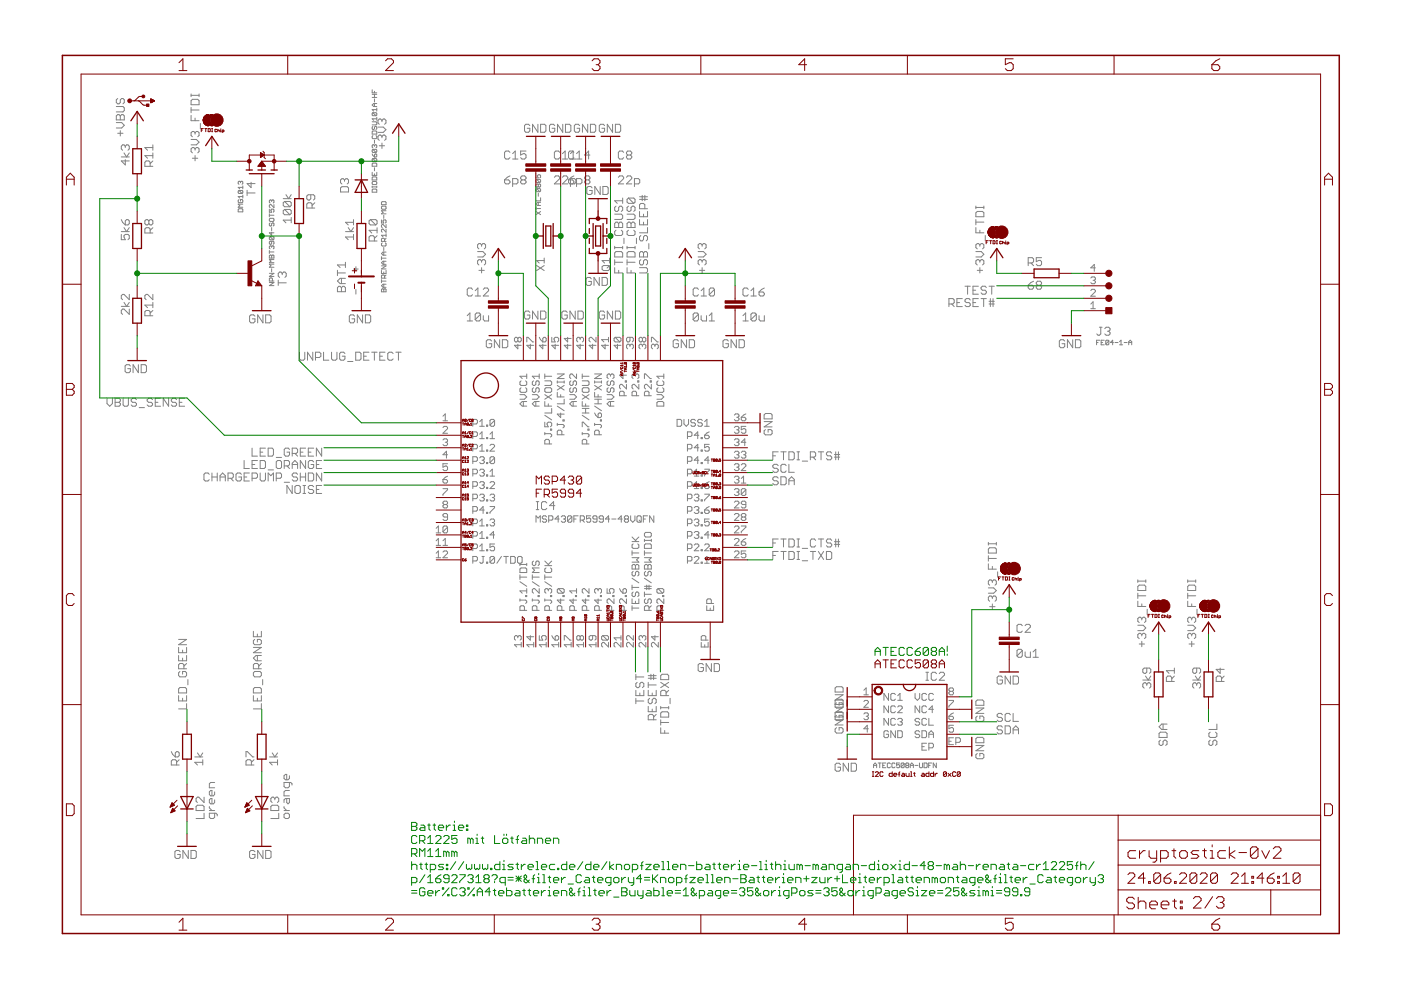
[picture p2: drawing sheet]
<svg xmlns="http://www.w3.org/2000/svg" width="297mm" height="210mm" viewBox="0 0 297 210" stroke-linecap="round" stroke-linejoin="round" font-family="sans-serif">
<g fill="none" stroke="#808080" stroke-width=".21">
<path d="M40.5 19.9v.6M42.2 19.9v.6M78.9 19v.7h1M79.4 19.3v.4M24.7 24.6l.3-.3h.2l.3 .3 .3-.3h.3l.3 .3v.8h-1.7zM24.7 26h1.1l.6 .6-.6 .5h-1.1M24.7 22.6h1.4l.3 .3v.5l-.3 .3h-1.4M25 20.9l-.3 .3v.5l.3 .3h.2l.3-.3v-.5l.3-.3h.3l.3 .3v.5l-.3 .3M25 28.3h1.1M25.5 24.6v.8M25.5 27.7v1.1M25.7 33.3h1.7"/>
<path d="M26.3 32.4l.5 .9 .6-.9M26.6 31l-.3-.3h-.3l-.3 .3v.6l.3 .3M26.6 31l.2-.3h.3l.3 .3v.6l-.3 .3M26.6 33.8v1.2l-.9-.9h1.7M26.6 31v.3M31.8 35.3v-.9l-.2-.3h-.6l-.3 .3v.9h1.7M32.4 31.3h-1.7l.6 .6M32.4 34.1l-.6 .6M32.4 33h-1.7l.6 .5M32.4 30.7v1.2M32.4 32.4v1.1M40.5 22.8v1.1"/>
<path d="M40.5 24.5v1.1h1.7M40.5 29.6h1.1l.6 .5-.6 .6h-1.1M40.5 23.3h1.7M40.5 20.2h1.7M40.8 21.1h1.1l.3 .3v.8h-1.7v-.8zM40.8 33.5h1.1M41.4 28.2l-.3-.3h-.3l-.3 .3v.5l.3 .3M41.4 31.6l-.3-.3h-.3l-.3 .3v.5l.3 .3M41.4 25v.6M41.4 28.2v.2M41.4 31.6v.2M41.4 33v1.1"/>
<path d="M41.4 31.6l.2-.3h.3l.3 .3v.5l-.3 .3M41.4 28.2l.2-.3h.3l.3 .3v.5l-.3 .3M42.5 26.2v1.1M44.7 25.2h2.6M44.7 25.5h2.6M44.7 25.7h2.6M44.9 24.7h2.1v1.6h-2.1zM44.9 25h2.1M44.9 26h2.1M45.2 24.4h1.6v2.1h-1.6zM45.4 24.4v2.1M45.7 24.2v2.6"/>
<path d="M46 24.2v2.6M46.2 24.2v2.6M46.5 24.4v2.1M51 38.6l.2-.2 .3 .2-.2 .5M51 38.6l-.2-.2-.3 .2v.3l.2 .2M51 38.6v.2M51.5 39.4v.6M51.5 39.7h-1l.3 .3M53.2 38.7v1.1l-.8-.9h1.7M72.2 39.9l.3-.3h1.1l.3 .3v.8h-1.7zM73 38.2l.3-.3h.3l.3 .3v.5l-.3 .3M73 38.2l-.2-.3h-.3l-.3 .3v.5l.3 .3"/>
<path d="M73 38.2v.2M78.9 25.8h.8l.2 .2v.3l-.2 .2h-.8M78.9 36.5v.7h1v-.7M78.9 39.5v.3M78.9 39.6h1M78.9 32.6l.5 .7M78.9 20.7h1M78.9 20h1M79.1 28.7l-.2 .2 .2 .5h.6l.2-.2-.2-.5M79.1 23.9h.6l.2 .1v.4l-.2 .1M79.1 26.8l-.2 .5 .3 .2 .2-.2v-.3l.3-.2 .2 .2v.3l-.2 .2M79.1 27.8h.6l.2 .1v.5h-1v-.5z"/>
<path d="M79.1 31.7h.6l.2 .1-.2 .5M79.1 33.6h.6l.2 .2-.2 .5M79.1 34.6h.6l.2 .2v.4h-1v-.4zM79.1 37.5h.6l.2 .2v.5h-1v-.5zM79.1 38.5h.6l.2 .5-.2 .1h-.6l-.2-.1zM79.1 23.9l-.2 .1 .2 .5h.6M79.1 31.7l-.2 .1 .2 .5h.6M79.1 33.6l-.2 .2 .2 .5h.6M79.1 33.6l.6 .7M79.1 31.7l.6 .6M79.1 23.9l.6 .6M79.4 30.9l-.2-.2-.3 .2 .2 .4"/>
<path d="M79.4 30.9l.2-.2 .3 .2-.2 .4M79.4 32.8l.2-.2 .3 .2-.2 .5h-.3zM79.4 20v.7M79.4 21v.6M79.4 21.9v.7M79.4 29.7v.7M79.4 30.9v.1M79.4 35.6v.6M79.4 36.9v.3M79.9 21.9h-.7l-.3 .4 .3 .3h.7M79.9 22.9v.7M79.9 24.9v.6"/>
<path d="M79.9 39.5v.3M79.9 25.2h-1l.3 .3M79.9 23.2h-1l.3 .4M80.1 26.9h1.2l.5 .6-.5 .6h-1.2M80.4 30.9h1.1M81 25.5l-.3-.3h-.3l-.3 .3v.6l.3 .3M81 25.5l.3-.3h.2l.3 .3v.6l-.3 .3M81 25.5v.3M81 28.9v.3M81 30.3v1.2M81 28.9l-.3-.3h-.3l-.3 .3v.6l.3 .3M81 28.9l.3-.3h.2l.3 .3v.6l-.3 .3"/>
<path d="M107 38.1h.8l.3 .3v.3l-.3 .3h-.5l-.3-.3zM108.1 37.3l-1.1 .8M108.1 32.3l-.3-.3h-.5l-.3 .3v1.1l.3 .3h.5l.3-.3M108.7 39h.8l.3-.3v-.6l-.3-.2h-.8v1.7M108.7 33.7h1.1M108.7 32.6l.5-.6v1.7M110.7 38.1l-.3 .3v.3l.3 .3h.5l.3-.3v-.3l-.3-.3M110.7 38.1l-.3-.2v-.3l.3-.3h.5l.3 .3v.3l-.3 .2M110.7 38.1h.5M111.5 32h-1.1v.9l.6-.3h.2l.3 .3v.5l-.3 .3h-.5l-.3-.3M112.3 26.6l-.2-.2h-.6l-.3 .2v1.1l.3 .3h.6l.2-.3v-.5h-.5M113.6 37.1v.6h.5l-.1-.5 .4-.1 .2 .1v.4l-.2 .1"/>
<path d="M113.8 38l-.2 .2 .2 .5h.6M113.8 40l-.2 .2 .2 .4h.6M113.8 38h.6l.2 .2-.2 .5M113.8 40h.6l.2 .2-.2 .4M113.8 40l.6 .6M113.8 38l.6 .7M114 26.4v1.6l-1.1-1.6v1.6M114.1 39.2l-.1-.2-.4 .2 .2 .5 .3-.2M114.1 39.2l.2-.2 .3 .2-.2 .5-.3-.2M114.1 39.2v.3M114.6 26.4h.9l.2 .2v1.1l-.2 .3h-.9zM117.5 37.6l.3-.3h.6l.3 .3v.3l-1.2 1.1h1.2"/>
<path d="M117.6 26.6l-.3-.2h-.5l-.3 .2v1.1l.3 .3h.5l.3-.3v-.5h-.5M118.7 32.3l-.3-.3h-.6l-.3 .3v1.1l.3 .3h.6l.3-.3M119.3 37.6l.2-.3h.6l.3 .3v.3l-1.1 1.1h1.1M119.3 33.7h1.1M119.3 32.6l.5-.6v1.7M119.3 26.4v1.6l-1.1-1.6v1.6M119.9 26.4h.8l.3 .2v1.1l-.3 .3h-.8zM120.5 38.1v.6l.3 .3h1l.3-.3v-.6l-.3-.2h-.9v1.7M120.5 38.1h.9l.3 .3v.3l-.3 .3M120.9 32.6l.6-.6v1.7M121.7 37.3l-1.2 .8M121.7 32.3l-.3-.3h-.6l-.3 .3v1.1l.3 .3h1.3"/>
<path d="M121.7 33.4l-.3 .3M122.2 39h.9l.3-.3v-.6l-.3-.2h-.9v1.7M122.2 33.7h1.2M122.2 32.6l.6-.6v1.7M122.9 26.6l-.3-.2h-.6l-.2 .2v1.1l.2 .3h.6l.3-.3v-.5h-.6M124.2 38.1l-.2 .3v.3l.2 .3h.6l.3-.3v-.3l-.3-.3M124.2 38.1l-.2-.2v-.3l.2-.3h.6l.3 .3v.3l-.3 .2M124.2 38.1h.6M124.6 26.4v1.6l-1.1-1.6v1.6M125.1 32.9h-1.1l.8-.9v1.7M125.2 26.4h.8l.3 .2v1.1l-.3 .3h-.8zM125.5 39.8l-.2-.3h-.6l-.3 .3v1.2l.3 .2h.6l.2-.2v-.6h-.5"/>
<path d="M127.3 39.5v1.7l-1.2-1.7v1.7M127.8 39.5h.9l.2 .3v1.2l-.2 .2h-.9zM128.2 26.6l-.3-.2h-.6l-.2 .2v1.1l.2 .3h.6l.3-.3v-.5h-.6M129.9 26.4v1.6l-1.1-1.6v1.6M130.5 26.4h.8l.3 .2v1.1l-.3 .3h-.8zM131.1 37.6l.3-.3h.6l.2 .3v.3l-1.1 1.1h1.1M132.2 32.3l-.2-.3h-.6l-.3 .3v1.1l.3 .3h.6l.2-.3M132.8 37.6l.3-.3h.5l.3 .3v.3l-1.1 1.1h1.1M133.1 32.9l-.3-.3v-.3l.3-.3h.5l.3 .3v.3l-.3 .3M133.1 32.9l-.3 .2v.3l.3 .3h.5l.3-.3v-.3l-.3-.2M133.1 32.9h.5M134.5 39h.9l.2-.3v-.6l-.2-.2h-.9v1.7"/>
<path d="M25.7 49.7v1.1h.9l-.3-.6v-.2l.3-.3h.5l.3 .3v.5l-.3 .3M25.7 49.1h1.7M25.7 46.6l.3 .5 .6 .6M26.3 48.3l.5 .8 .6-.8M26.6 46.8l.2-.2h.3l.3 .2v.6l-.3 .3h-.5zM31.6 46.8l-.3-.2h-.3l-.3 .2v.6l.3 .3h.3l.3-.3M31.6 46.8l.2-.2h.3l.3 .2v.6l-.3 .3h-.3l-.2-.3M31.6 46.8v.6M31.8 49.4v-.8l-.2-.3h-.6l-.3 .3v.8h1.7M32.4 48.3l-.6 .5M50.5 44.4l.2-.1h.6l.2 .1v.5h-1zM50.7 40.4h.6l.2 .1-.2 .5"/>
<path d="M50.7 42.3l-.2 .2v.3l.2 .2h.6l.2-.2-.2-.5h-.3v.4M50.7 40.4l-.2 .1v.4l.2 .1h.6M50.7 40.4l.6 .6M51.5 41.4v.6M51.5 43.3h-1l.3 .3-.3 .3h1M51.5 41.7h-1l.3 .3M52.4 40.9h1.7M52.4 40.3v1.2M57.1 59.9h1l-1 .7h1M57.1 44.3v.7h.5l-.2-.3 .2-.4h.3l.2 .2-.2 .5M57.1 53.4h1M57.1 45.3v.7"/>
<path d="M57.1 53.1v.6M57.1 54.2l.2-.1 .3 .1 .3-.1 .2 .1v.5h-1zM57.1 58h1l-1 .6h1M57.1 45.6h1M57.3 47.3l-.2 .5 .3 .1 .2-.5 .3-.1 .2 .1-.2 .5M57.3 46.3h.6l.2 .5-.2 .1h-.6l-.2-.1zM57.3 50.2l-.2 .1v.4l.2 .1h.6M57.3 50.2h.6l.2 .1-.2 .5M57.3 50.2l.6 .6M57.6 49.2v.7l-.5-.5h1M57.6 52.3l-.2-.2-.3 .2v.3l.2 .2M57.6 52.3l.2-.2 .3 .2-.2 .5"/>
<path d="M57.6 42.6l-.2-.2-.3 .2 .2 .5M57.6 51.2v.4l-.2 .2-.3-.2v-.3l.2-.1h.6l.2 .1-.2 .5M57.6 42.6v.1M57.6 48.2v.7M57.6 52.3v.2M57.6 54.2v.5M57.6 57v.6M57.6 42.6l.2-.2 .3 .2-.2 .5M57.8 59.6v-.5l-.5-.2-.2 .2v.5h1M58.1 43.4v.6l-.7-.6-.3 .1 .2 .5M58.1 56h-1l.3 .3-.3 .4h1M58.1 55h-1l.3 .4-.3 .3h1"/>
<path d="M59 60h1.7M59 59.4v1.1M59.8 58l-.2-.3h-.3l-.3 .3v.5l.3 .3M59.8 58l.3-.3h.3l.3 .3v.5l-.3 .3M59.8 58v.3M60 42.1h1.7M60.3 42.7h1.2l.2 .3v.6l-.2 .2M60.3 44.4h1.2l.2 .3v.6l-.2 .2M60.3 44.4l-.3 .3v.6l.3 .2h1.2M60.3 42.7l-.3 .3v.6l.3 .2h1.2M60.3 44.4l1.2 1.1M60.3 42.7l1.2 1.1"/>
<path d="M60.6 41.3l.6 .8 .5-.8M61.7 46.7h-1.7l.6 .5M61.7 46.1v1.1M65.9 41.3v.8l-.3 .3h-.3l-.3-.3v-.5l.3-.3h1.2l.2 .3v.5l-.2 .3M66.2 44.1v-.8l-.3-.3h-.6l-.3 .3v.8h1.7M66.7 43l-.5 .6M71.5 57.3v1.1M71.5 57.9h1.7M72.4 59v1.1M73.2 59h-1.1l-.6 .6 .6 .5h1.1M73.2 55.6v1.1M73.2 56.2h-1.7l.6 .5"/>
<path d="M73.3 49.1h1.7M73.8 48.3l.6 .8 .6-.8M75 47.1h-1.7l.5 .6M75 50.2h-1.7l.5 .6M75 46.6v1.1M75 49.7v1.1M75 57h.9M75.5 56.6v.9M78.5 46.6l-.2 .2v.6l.2 .3h1.2M78.5 46.6h1.2l.2 .2v.6l-.2 .3M78.5 46.6l1.2 1.1M79.1 40.1h.6l.2 .2v.4h-1v-.4z"/>
<path d="M79.4 51.1v-.9l-.3-.2h-.6l-.2 .2v.9h1.6M79.9 48.8h-1.6l.5 .6M79.9 50l-.5 .5M79.9 48.3v1.1M80.9 59.6h1M80.9 42.9l.1-.1h.7l.2 .1v.5h-1zM80.9 43.9l.1-.2h.7l.2 .5-.2 .2h-.7l-.1-.2zM80.9 46.6v.7h.5l-.2-.5 .2-.2h.3l.2 .2-.2 .5M80.9 57.3v.7h1v-.7M80.9 54.4v.7M80.9 59.3v.6M80.9 56.4h1l-1 .6h1"/>
<path d="M80.9 54.7h1M81 51.5l-.1 .2 .1 .5h.7l.2-.2-.2-.5M81.4 45.7v.6M81.4 52.5v.6M81.4 53.4v.7M81.4 55.4v.6M81.4 57.7v.3M81.5 51.2v-.5l-.5-.2-.1 .2v.5h1M81.5 59v-.5l-.1-.2-.5 .2v.5h1M81.9 47.6v.7l-.7-.7h-.2l-.1 .2 .1 .5M81.9 48.6v.6l-.7-.6-.3 .1 .1 .5M81.9 49.6v.6"/>
<path d="M81.9 58.3l-.4 .3M81.9 55.4h-.7l-.3 .3 .3 .3h.7M81.9 53.4h-.7l-.3 .4 .3 .3h.7M81.9 50.5l-.4 .4M81.9 49.9h-1l.3 .3M81.9 44.7h-1l.3 .3-.3 .3h1M101.3 53.3h1.1l.6 .6-.6 .6h-1.1M101.5 57.3h1.2M102.1 55.3l-.3-.2h-.3l-.2 .2v.6l.2 .3M102.1 55.3l.3-.2h.3l.3 .2v.6l-.3 .3M102.1 51.9l-.3-.3h-.3l-.2 .3v.6l.2 .3M102.1 51.9l.3-.3h.3l.3 .3v.6l-.3 .3"/>
<path d="M102.1 51.9v.3M102.1 55.3v.3M102.1 56.7v1.2M113.6 43.9v.6M113.6 44.9l1 .6M113.6 44.2h1M113.8 56.3l1.6 1.1M114.1 41v.6M114.1 42.9v.7M114.6 41.9v.7h-1M114.6 44.9l-1 .6M114.6 42.9h-.6l-.4 .3 .4 .4h.6"/>
<path d="M115.4 55.2h-1.6l.5 .6M115.4 56.3l-1.6 1.1M115.4 54.7v1.1M125.4 59.1l-.3-.3h-.6l-.3 .3v1.1l.3 .3h.6l.3-.3v-.5h-.6M127.1 58.8v1.7l-1.2-1.7v1.7M127.7 56.6l.2-.3h1.1l.2 .3v.5l-.2 .3h-1.1l-.2-.3zM127.7 58.8h.8l.3 .3v1.1l-.3 .3h-.8zM129.2 54.7v1.1M129.2 56.3l-.5 .5M129.2 55.2h-1.5l.5 .6M130.3 56.7v1.2h1.7M130.3 55.6h1.7"/>
<path d="M130.3 52.5h1.7M130.3 45.4h1.4l.3 .3v.5l-.3 .3h-1.4M130.3 52.2v.6M130.3 55.1v1.1M130.6 43.7l-.3 .3v.6l.3 .2h.3l.3-.2v-.6l.2-.3h.3l.3 .3v.6l-.3 .2M130.6 53.3h1.1l.3 .3v.9h-1.7v-.9zM130.6 47.1h.3l.3 .3 .2-.3h.3l.3 .3v.8h-1.7v-.8zM130.6 48.8l-.3 .3v.6l.3 .2h1.1l.3-.2v-.6l-.3-.3M131.2 47.4v.8M131.2 57.3v.6M132 42.6h-1.7l.6 .5M132 42v1.1"/>
<path d="M132 52.2v.6M132.3 50.5v1.1M132.9 53.6l.3-.3h1.2l.2 .3v.9h-1.7zM132.9 47.4l.3-.3h.3l.3 .3 .3-.3h.3l.2 .3v.8h-1.7zM132.9 45.4h1.5l.2 .3v.5l-.2 .3h-1.5M132.9 56.7v1.2h1.7M132.9 52.2v.6M132.9 55.1v1.1M132.9 55.6h1.7M132.9 52.5h1.7M133.2 48.8l-.3 .3v.6l.3 .2h1.2l.2-.2v-.6l-.2-.3M133.2 43.7l-.3 .3v.6l.3 .2h.3l.3-.2v-.6l.3-.3h.3l.2 .3v.6l-.2 .2"/>
<path d="M133.2 42h1.2l.2 .3v.5l-.2 .3M133.2 42l-.3 .3v.5l.3 .3h1.2M133.2 42l1.2 1.1M133.8 47.4v.8M133.8 57.3v.6M134.6 52.2v.6M134.9 50.5v1.1M135.6 44.8v1.2h1.7v-1.2M135.6 56.7h1.4l.3 .3v.6l-.3 .3h-1.4M135.6 46.5v1.2h1.7v-1.2M135.6 42.3h1.7M135.6 41.7h1.7"/>
<path d="M135.9 49.9l-.3 .3v.6l.3 .3h.3l.2-.3v-.6l.3-.3h.3l.3 .3v.6l-.3 .3M135.9 55.1l-.3 .2v.6l.3 .3h.3l.2-.3v-.6l.3-.2h.3l.3 .2v.6l-.3 .3M135.9 53.3h.3l.2 .3 .3-.3h.3l.3 .3v.9h-1.7v-.9zM136.2 41.4v1.2M136.4 45.4v.6M136.4 47.1v.6M136.4 53.6v.9M136.7 44.3v-.9l-.3-.3h-.5l-.3 .3v.9h1.7M136.7 41.4v1.2M137.3 48.2v1.2h-1.7M137.6 51.6v1.2M148 53.3h1.1l.6 .6-.6 .6h-1.1"/>
<path d="M148.3 57.3h1.1M148.9 55.3l-.3-.2h-.3l-.3 .2v.6l.3 .3M148.9 55.3l.2-.2h.3l.3 .2v.6l-.3 .3M148.9 51.9l-.3-.3h-.3l-.3 .3v.6l.3 .3M148.9 51.9l.2-.3h.3l.3 .3v.6l-.3 .3M148.9 51.9v.3M148.9 55.3v.3M148.9 56.7v1.2M206.9 43.7v.6M206.9 46.5v1.2M206.9 48.2v1.2h1.7M206.9 53.3h1.1l.6 .6-.6 .6h-1.1"/>
<path d="M206.9 47.1h1.7M206.9 44h1.7M207.2 44.8h1.1l.3 .3v.9h-1.7v-.9zM207.2 57.3h1.1M207.8 51.9l-.3-.3h-.3l-.3 .3v.6l.3 .3M207.8 55.3l-.3-.2h-.3l-.3 .2v.6l.3 .3M207.8 51.9l.2-.3h.3l.3 .3v.6l-.3 .3M207.8 55.3l.2-.2h.3l.3 .2v.6l-.3 .3M207.8 48.8v.6M207.8 51.9v.3M207.8 55.3v.3M207.8 56.7v1.2"/>
<path d="M208.6 43.7v.6M208.9 49.9v1.2M211.1 49h2.6M211.1 49.2h2.6M211.1 49.5h2.6M211.3 48.5h2.1v1.5h-2.1zM211.3 48.7h2.1M211.3 49.8h2.1M211.6 48.2h1.6v2.1h-1.6zM211.9 48.2v2.1M212.1 47.9v2.7M212.4 47.9v2.7"/>
<path d="M212.6 47.9v2.7M212.9 48.2v2.1M218 55.8h.8l.3-.3v-.6l-.3-.3h-.8v1.7M218.6 55.8l.5 .5M219.1 59.6l-.5 .3-.6 .6M220.8 54.6h-1.1v.9l.6-.3h.3l.2 .3v.5l-.2 .3h-.6l-.3-.3M231.3 58.9l.2-.2h.5l.2 .2v.3l-.2 .2M231.8 59.4h.2M232 59.4l.2 .3v.2l-.2 .3h-.5l-.2-.3M232.2 56.8h-.9l.7-.7v1.4M25.7 65h1.7M26.3 64.1l.5 .9 .6-.9"/>
<path d="M27.4 62.4v1.1l-1.1-1.1h-.3l-.3 .3v.6l.3 .2M27.4 65.5v1.2l-1.1-1.2h-.3l-.3 .3v.6l.3 .3M27.6 77.6l-.2-.3h-.6l-.3 .3v1.1l.3 .3h.6l.2-.3v-.5h-.5M29.3 77.3v1.7l-1.1-1.7v1.7M29.9 77.3h.9l.3 .3v1.1l-.3 .3h-.9zM31.8 67v-.9l-.2-.3h-.6l-.3 .3v.9h1.7M32.4 62.4v1.1l-1.1-1.1h-.3l-.3 .3v.6l.3 .2M32.4 64.1v1.1M32.4 65.8l-.6 .6M32.4 64.7h-1.7l.6 .5M54.1 67l-.3-.2h-.6l-.3 .2v1.2l.3 .3h.6l.3-.3v-.6h-.6M55.8 66.8v1.7l-1.2-1.7v1.7"/>
<path d="M56.3 66.8h.9l.3 .2v1.2l-.3 .3h-.9zM63.5 74.7v1.4l.3 .3h.5l.3-.3v-1.4M66.3 74.7v1.7l-1.1-1.7v1.7M66.9 75.8h.8l.3-.3v-.5l-.3-.3h-.8v1.7M68.6 74.7v1.7h1.1M70.3 74.7v1.4l.3 .3h.5l.3-.3v-1.4M71.8 60.7h.3l.3 .3 .3-.3h.3l.2 .3v.8h-1.7v-.8zM72.4 61v.8M73.1 75l-.2-.3h-.6l-.3 .3v1.1l.3 .3h.6l.2-.3v-.6h-.5M73.7 76.6h1.1M75.2 67l-.3-.2h-.6l-.2 .2v1.2l.2 .3h.6l.3-.3v-.6h-.6M75.4 74.7h.9l.2 .3v1.1l-.2 .3h-.9z"/>
<path d="M75.5 61.4v1M76.9 66.8v1.7l-1.1-1.7v1.7M77.1 75.5h.6M77.5 66.8h.8l.3 .2v1.2l-.3 .3h-.8zM78.2 74.7h-1.1v1.7h1.1M78.8 74.7h1.1M79.4 74.7v1.7M80.5 75.5h.6M80.9 61.4l.1-.2 .4 .2 .3-.2 .2 .2v.5h-1zM81.4 60.3v.6M81.4 61.4v.5M81.6 74.7h-1.1v1.7h1.1"/>
<path d="M81.9 60.3h-.7l-.3 .3 .3 .3h.7M83.4 75l-.3-.3h-.6l-.3 .3v1.1l.3 .3h.6l.3-.3M83.9 74.7h1.1M84.5 74.7v1.7M99.1 66.9l.5-.5v1.7M99.1 68.1h1.1M100.2 61.4l-.3-.3h-.6l-.2 .3v1.1l.2 .3h.6l.3-.3M100.8 62.8h1.1M100.8 61.6l.5-.5v1.7M101.9 66.6v1.2l-.3 .3h-.6l-.2-.3M101.9 66.6l-.3-.2h-.6l-.2 .2v1.2M101.9 66.6l-1.1 1.2"/>
<path d="M102.5 66.9v.9l.2 .3h.9v-1.2M102.5 61.4l.2-.3h.6l.3 .3v.2l-1.1 1.2h1.1M104.2 72.3l-.3-.3h-.5l-.3 .3v1.1l.3 .3h.5l.3-.3v-.5h-.5M105.9 72v1.7l-1.1-1.7v1.7M106.5 72h.9l.3 .3v1.1l-.3 .3h-.9zM109.8 71.8l-.2-.3h-.3l-.2 .3v.4l.2 .3h.3l.2-.3M109.8 71.8l.2-.3 .5 .3v.4l-.2 .3h-.3l-.2-.3M109.8 73v1l-.7-.8h1.4M109.8 71.8v.4M111.7 79.8h-1.5l.5 .5M111.7 79.3v1M111.7 72.5v-1h.3l.9 1h.3"/>
<path d="M112.3 66.2l-.2-.2h-.6l-.3 .2v1.2l.3 .2h.6l.2-.2v-.6h-.5M112.4 73v1l-.7-.8h1.5M114 66v1.6l-1.1-1.6v1.6M114.3 79.8h-1.4l.4 .5M114.3 79.3v1M114.3 71.5l.8 1M114.6 66h.9l.2 .2v1.2l-.2 .2h-.9zM115.1 73v1l-.8-.8h1.5M115.3 71.5h.3l.2 .3v.4l-.2 .3h-.5v-.7zM115.5 79.8h1.5M115.5 79.3v1M117 71.5v1h.7l-.2-.5v-.2l.2-.3h.5l.2 .3v.4l-.2 .3"/>
<path d="M117.7 73v1l-.7-.8h1.4M118.2 79.3h1.4l-1.4 1h1.4M120.3 66.2l-.3-.2h-.6l-.3 .2v1.2l.3 .2h.6l.3-.2v-.6h-.6M120.4 71.5v1l-.8-.7h1.5M120.4 73v1l-.8-.8h1.5M122 66v1.6l-1.2-1.6v1.6M122.2 79.3v1l-.9-1h-.3l-.2 .2v.5l.2 .3M122.5 66h.9l.3 .2v1.2l-.3 .2h-.9zM123 71.8v.2M123 73v1l-.7-.8h1.4M123 71.8l-.2-.3h-.3l-.2 .3v.4l.2 .3M123 71.8l.2-.3h.3l.2 .3v.4l-.2 .3"/>
<path d="M123.4 79.8h1.5M123.4 79.3v1M125.6 73v1l-.7-.8h1.5M126.1 79.3h1.4l-1.4 1h1.4M126.4 71.5v1l-1-1-.5 .3v.4l.3 .3M128.2 66.2l-.3-.2h-.6l-.2 .2v1.2l.2 .2h.6l.3-.2v-.6h-.6M128.3 73v1l-.7-.8h1.4M129 72h-1.4l.4 .5M129 71.5v1M129.4 79.5l-.2-.2h-.2l-.3 .2v.5l.3 .3M129.4 79.5l.3-.2h.2l.3 .2v.5l-.3 .3M129.4 79.5v.3"/>
<path d="M129.9 66v1.6l-1.1-1.6v1.6M130.4 71.5l-.2 .3v.4l.2 .3h1M130.4 71.5h1l.3 .3v.4l-.3 .3M130.4 71.5l1 1M130.5 66h.8l.3 .2v1.2l-.3 .2h-.8zM130.9 73v1l-.7-.8h1.5M132.1 79.3v1l-.7-.8h1.4M133.6 71.5v.7l-.3 .3h-.2l-.3-.3v-.4l.3-.3h.9l.3 .3v.4l-.3 .3M133.6 73.2l-.3-.2h-.2l-.3 .2v.5l.3 .3M133.6 73.2l.2-.2 .5 .2v.5l-.3 .3M133.6 73.2v.3M134.7 79.5l-.2-.2h-.3l-.2 .2v.5l.2 .3"/>
<path d="M134.7 79.5l.3-.2h.2l.2 .2v.5l-.2 .3M134.7 79.5v.3M136.2 73.2l-.2-.2-.5 .2v.5l.2 .3M136.2 73.2l.2-.2h.3l.2 .2v.5l-.2 .3M136.2 71.8l-.2-.3-.5 .3v.4l.2 .3h.3l.2-.3M136.2 71.8l.2-.3h.3l.2 .3v.4l-.2 .3h-.3l-.2-.3M136.2 71.8v.4M136.2 73.2v.3M138.1 72.5v-1h.3l.9 1h.3M138.9 73.2l.2-.2h.2l.3 .2v.5l-.3 .3M138.9 73.2l-.3-.2-.5 .2v.5l.3 .3M138.9 73.2v.3"/>
<path d="M140.7 79.3v1M140.7 79.8h-1.4l.5 .5M143.8 72.3l-.2-.3h-.6l-.3 .3v1.1l.3 .3h.6l.2-.3v-.5h-.5M145.6 72v1.7l-1.2-1.7v1.7M146.1 72h.9l.3 .3v1.1l-.3 .3h-.9zM148.1 66.6v1.2l-.3 .3h-.6l-.2-.3M148.1 66.6l-.3-.2h-.6l-.2 .2v1.2M148.1 61.4l-.3-.3h-.6l-.2 .3v1.1l.2 .3h.6l.3-.3M148.1 66.6l-1.1 1.2M148.7 66.9v.9l.2 .3h.9v-1.2M148.7 62.8h1.1M148.7 61.6l.5-.5v1.7"/>
<path d="M150.4 68.1h1.1M150.4 66.9l.5-.5v1.7M151.5 61.4v1.1l-.3 .3h-.6l-.2-.3M151.5 61.4l-.3-.3h-.6l-.2 .3v1.1M151.5 61.4l-1.1 1.1M154.4 72.3l-.3-.3h-.5l-.3 .3v1.1l.3 .3h.5l.3-.3v-.5h-.5M156.1 72v1.7l-1.1-1.7v1.7M156.7 72h.8l.3 .3v1.1l-.3 .3h-.8zM157.5 68.1h1.1M157.5 66.9l.6-.5v1.7M158.6 61.4l-.2-.3h-.6l-.3 .3v1.1l.3 .3h.6l.2-.3M159.2 62.8h1.2"/>
<path d="M159.2 61.6l.6-.5v1.7M160.4 66.6v1.2l-.3 .3h-.6l-.3-.3M160.4 66.6l-.3-.2h-.6l-.3 .2v1.2M160.4 66.6l-1.2 1.2M160.9 66.9v.9l.3 .3h.9v-1.2M160.9 61.9h.9l.3 .3v.3l-.3 .3h-.6l-.3-.3zM162.1 61.1l-.6 .3-.6 .5M201.2 64.5h.8l.3-.3v-.6l-.3-.3h-.8v1.7M201.8 64.5l.5 .5M202.9 64.2h.6M204 63.3h-1.1v1.7h1.1M204.6 60.7h1.1"/>
<path d="M205.1 60.7v1.7M205.7 63.6l-.3-.3h-.5l-.3 .3v.3l.3 .3h.5l.3 .3v.2l-.3 .3h-.5l-.3-.3M206.3 61.5h.6M206.3 64.2h.6M207.4 63.3h-1.1v1.7h1.1M207.4 60.7h-1.1v1.7h1.1M208 63.3h1.1M208.6 63.3v1.7M209.1 61l-.2-.3h-.6l-.3 .3v.2l.3 .3h.6l.2 .3v.3l-.2 .3h-.6l-.3-.3M209.7 60.7h1.1M209.7 64.5h1.1M209.7 63.9h1.1"/>
<path d="M210 63.3v1.7M210.3 60.7v1.7M210.5 63.3v1.7M218 60.5h.8l.3 .2v.3l-.3 .3h-.5l-.3-.3zM220 60.5l-.3 .2v.3l.3 .3h.6l.2-.3v-.3l-.2-.2M220 60.5h.6M220 60.5l-.3-.3v-.3l.3-.3h.6l.2 .3v.3l-.2 .3M225.7 72.3l-.3-.3h-.5l-.3 .3v1.1l.3 .3h.5l.3-.3v-.5h-.5M227.4 72v1.7l-1.1-1.7v1.7M228 72h.9l.3 .3v1.1l-.3 .3h-.9zM231.3 61.6l.2-.3h.5l.2 .3v.2l-.9 1h.9M231.3 64.5l.5-.5v1.4"/>
<path d="M231.3 65.4h.9M232.5 72.6h.3M233.1 69.4h.6M233.2 72.1h-.7v1M233.4 69.4v1.4l-.3 .3h-.3l-.3-.3M233.5 72.6h.3M234.1 72.1h-.6v1h.6M234.2 69.7l.3-.3h.6l.3 .3v.3l-.3 .2M234.8 70.2h.3M235.1 70.2l.3 .3v.3l-.3 .3h-.6l-.3-.3M235.1 72.3l-.2-.2-.5 .2v.6M235.1 72.3v.6l-.2 .2-.5-.2"/>
<path d="M235.1 72.3l-.7 .6M236.1 72.6h-.7l.5-.5v1M236.4 72.6h.6M237.4 73.1h.6M237.4 72.5l.3-.4v1M238.3 72.6h.7M239.3 72.6h.6M239.3 73.1v-.6l.3-.4 .3 .4v.6M22.7 84.5v1.1l.6 .5 .5-.5v-1.1M24.4 84.5h.9l.2 .2v.3l-.2 .3 .2 .3v.3l-.2 .2h-.9zM24.4 85.3h.9M26.1 84.5v1.4l.3 .2h.5l.3-.2v-1.4"/>
<path d="M28.9 84.7l-.2-.2h-.6l-.3 .2v.3l.3 .3h.6l.2 .3v.3l-.2 .2h-.6l-.3-.2M29.5 86.4h1.1M32.3 84.7l-.3-.2h-.5l-.3 .2v.3l.3 .3h.5l.3 .3v.3l-.3 .2h-.5l-.3-.2M32.9 85.3h.6M34 84.5h-1.1v1.6h1.1M35.8 84.5v1.6l-1.2-1.6v1.6M37.4 84.7l-.2-.2h-.6l-.3 .2v.3l.3 .3h.6l.2 .3v.3l-.2 .2h-.6l-.3-.2M38 85.3h.6M39.1 84.5h-1.1v1.6h1.1M51.8 97.6v1.7h1.1M53.4 95v1.7h1.2M53.4 98.5h.6"/>
<path d="M54.6 97.6h-1.2v1.7h1.2M55.2 97.6h.8l.3 .3v1.2l-.3 .2h-.8zM55.2 95.9h.5M56.3 95h-1.1v1.7h1.1M56.9 99.6h1.1M56.9 95h.8l.3 .3v1.1l-.3 .3h-.8zM58.6 97h1.1M58.8 97.6h.6l.3 .3v1.2l-.3 .2h-.6l-.2-.2v-1.2zM60.3 98.8h.8l.3-.3v-.6l-.3-.3h-.8v1.7M60.8 98.8l.6 .5M61.4 95.3l-.3-.3h-.6l-.2 .3v1.1l.2 .3h.6l.3-.3v-.5h-.6M62 98.5h1.1"/>
<path d="M62 96.1h.8l.3-.2v-.6l-.3-.3h-.8v1.7M62 99.3v-1.1l.5-.6 .6 .6v1.1M62.5 96.1l.6 .6M63.7 95.9h.5M64.8 95h-1.1v1.7h1.1M64.8 97.6v1.7l-1.1-1.7v1.7M65.4 95.9h.5M66.5 97.9l-.3-.3h-.5l-.3 .3v1.2l.3 .2h.5l.3-.2v-.6h-.6M66.5 95h-1.1v1.7h1.1M67.1 98.5h.5M68.2 97.6h-1.1v1.7h1.1M68.2 95v1.7l-1.1-1.7v1.7"/>
<path d="M93.9 88.2l.5-.4v1.4M93.9 89.2h1M93.9 90.6l.3-.2h.5l.2 .2v.3l-1 1h1M93.9 93.3l.3-.3h.5l.2 .3v.2l-.2 .3M94.4 93.8h.3M94.7 93.8l.2 .2v.3l-.2 .2h-.5l-.3-.2M94.9 98.3h-1v.8l.5-.3h.3l.2 .3v.4l-.2 .3h-.5l-.3-.3M94.9 96.4h-1l.8-.7v1.4M100.2 89.9h.8l.2-.3v-.4l-.2-.3h-.8v1.5M100.2 92.5h.8l.2-.2v-.5l-.2-.2h-.8v1.4M100.2 95.2h.8l.2-.3v-.5l-.2-.2h-.8v1.5M100.2 97.8h.8l.2-.2v-.5l-.2-.3h-.8v1.5"/>
<path d="M101.7 97.1l.2-.3h.5l.3 .3v.2l-.3 .3M101.7 89.4l.5-.5v1.5M101.7 92.1l.5-.5v1.4M101.7 94.7l.5-.5v1.5M101.7 90.4h1M101.7 99.7l.2-.2h.5l.3 .2v.3l-.3 .2M101.7 95.7h1M101.7 93h1M102.2 97.6h.2M102.4 97.6l.3 .2v.3l-.3 .2h-.5l-.2-.2M103.2 90.1h.2v.3h-.2zM103.2 92.8h.2v.2h-.2z"/>
<path d="M103.2 95.4h.2v.3h-.2zM103.2 98.1h.2v.2h-.2zM103.9 94.4l.2-.2h.5l.3 .2v.3l-1 1h1M103.9 93h1M103.9 92.1l.5-.5v1.4M103.9 100l.5-.5v1.4M104.9 89.2v.9l-.3 .3h-.5l-.2-.3M104.9 97.1v1l-.3 .2h-.5l-.2-.2M104.9 89.2l-.3-.3h-.5l-.2 .3v.9M104.9 97.1l-.3-.3h-.5l-.2 .3v1M104.9 89.2l-1 .9M104.9 97.1l-1 1"/>
<path d="M110.2 83.7h1l.5 .5-.5 .4h-1M110.5 82.2l-.3 .3v.5l.3 .2h.9l.3-.2v-.5l-.3-.3M110.5 80.8l-.3 .2v.5l.3 .2h.9l.3-.2v-.5l-.3-.2M111 85.1v1M111.7 85.1h-1l-.5 .5 .5 .5h1M112.9 83.7h.9l.5 .5-.5 .4h-.9M113.1 82.2l-.2 .3v.5l.4 .2 .3-.2v-.5l.2-.3h.3l.2 .3v.5l-.2 .2M113.1 80.8l-.2 .2v.5l.4 .2 .3-.2v-.5l.2-.2h.3l.2 .2v.5l-.2 .2M113.6 85.1v1M114.3 85.1h-1l-.4 .5 .4 .5h1M115.5 85.1v1h1.5M115.5 80.8h1.2l.3 .2v.5l-.3 .2h-1.2"/>
<path d="M115.5 91.9h1.2l.3 .3v.2l-.3 .3M115.5 89.5v1h.7l-.2-.5v-.3l.2-.2h.5l.3 .2v.5l-.3 .3M115.5 91.7v.5M115.5 88.1l1.5 .9M115.5 83.7l1.5 .9M115.8 82.2h.9l.3 .3v.5l-.3 .2h-.9l-.3-.2v-.5zM116.2 85.6v.5M116.5 94.1v-.7l-.3-.2h-.4l-.3 .2v.7h1.5M116.7 91h.3v.2h-.3zM117 86.6v1h-1.5M117 83.7l-1.5 .9M118.2 80.8v.4"/>
<path d="M118.2 83.2v1h1.4M118.2 89.7v.5M118.2 90h1.2l.2 .2v.3l-.2 .2M118.2 81h1.4M118.2 86.1l1.4 1M118.2 81.7l1.4 1M118.9 83.7v.5M118.9 87.6v.9l-.7-.7h1.4M119.1 92.2v-.7l-.2-.3h-.5l-.2 .3v.7h1.4M119.4 89h.2v.3h-.2zM119.6 80.8v.4M119.6 84.6v1h-1.4"/>
<path d="M119.6 81.7l-1.4 1M120.8 83.7h1l.4 .5-.4 .4h-1M121 80.8l-.2 .2v.5l.2 .2h.3l.2-.2v-.5l.3-.2h.2l.2 .2v.5l-.2 .2M121 82.2l-.2 .3v.5l.2 .2h.3l.2-.2v-.5l.3-.3h.2l.2 .3v.5l-.2 .2M121.5 85.1v1M122.2 85.1h-.9l-.5 .5 .5 .5h.9M123.4 91.9h1.3l.2 .3v.2l-.2 .3M123.4 85.1v1h1.5M123.4 80.8h1.3l.2 .2v.5l-.2 .2h-1.3M123.4 87.6h1.5M123.4 90.5v-1h.3l1 1h.2M123.4 91.7v.5"/>
<path d="M123.4 88.1l1.5 .9M123.4 86.6h1.5M123.4 83.7l1.5 .9M123.7 82.2h1l.2 .3v.5l-.2 .2h-1l-.3-.2v-.5zM124.2 85.6v.5M124.2 86.6v1M124.4 94.1v-.7l-.2-.2h-.5l-.3 .2v.7h1.5M124.7 91h.2v.2h-.2zM124.9 83.7l-1.5 .9M126.1 90h1.2l.2 .2v.3l-.2 .2M126.1 84.6h1.4M126.1 81h1.4"/>
<path d="M126.1 80.8v.4M126.1 83.2v1h1.4M126.1 89.7v.5M126.1 87.6l.7 .9M126.1 86.1l1.4 1M126.1 85.6h1.4M126.1 81.7l1.4 1M126.8 87.8l.2-.2h.3l.2 .2v.5l-.2 .2h-.5zM126.8 83.7v.5M126.8 84.6v1M127 92.2v-.7l-.2-.3h-.5l-.2 .3v.7h1.4M127.3 89h.2v.3h-.2z"/>
<path d="M127.5 80.8v.4M127.5 81.7l-1.4 1M128.7 83.7h1l.5 .5-.5 .4h-1M129 80.8l-.3 .2v.5l.5 .2 .2-.2v-.5l.3-.2h.2l.3 .2v.5l-.3 .2M129 82.2l-.3 .3v.5l.5 .2 .2-.2v-.5l.3-.3h.2l.3 .3v.5l-.3 .2M129.4 85.1v1M130.2 85.1h-1l-.5 .5 .5 .5h1M132.3 83.9v-.7l-.2-.2h-.5l-.2 .2v.7h1.4M132.6 80.8h.2v.2h-.2zM132.8 81.5v1l-1-1h-.2l-.2 .2v.5l.2 .3M135 83.9v-.7l-.3-.2h-.5l-.2 .2v.7h1.4M135.2 80.8h.2v.2h-.2z"/>
<path d="M135.4 81.5v1l-.9-1h-.3l-.2 .2v.5l.2 .3M136.6 80.3v-1h.3l1 1h.2M137.6 83.9v-.7l-.2-.2h-.5l-.3 .2v.7h1.5M137.9 80.8h.2v.2h-.2zM138.1 81.5v1l-1-1h-.2l-.3 .2v.5l.3 .3M139.3 85.4l.2-.3h1l.2 .3v.7h-1.4zM139.3 83.7h1l.4 .5-.4 .4h-1M139.5 80.8l-.2 .2v.5l.2 .2h1l.2-.2v-.5l-.2-.2M139.5 82.2l-.2 .3v.5l.2 .2h1l.2-.2v-.5l-.2-.3M143.6 88.9h.7l.2 .3v.9l-.2 .3h-.7zM145 88.9v1l.5 .5 .5-.5v-1M145.8 97.8h.7l.2-.2v-.5l-.2-.3h-.7v1.5"/>
<path d="M145.8 92.5h.7l.2-.2v-.5l-.2-.2h-.7v1.4M145.8 95.2h.7l.2-.3v-.5l-.2-.2h-.7v1.5M147.2 100l.5-.5v1.4M147.4 89.2l-.2-.3h-.5l-.2 .3v.2l.2 .2h.5l.2 .3v.2l-.2 .3h-.5l-.2-.3M148.2 97.6h-1l.7-.8v1.5M148.2 92.3h-1l.7-.7v1.4M148.2 94.9h-1l.7-.7v1.5M148.7 92.8h.2v.2h-.2zM148.7 95.4h.2v.3h-.2zM148.7 98.1h.2v.2h-.2zM148.9 89.2l-.2-.3h-.5l-.3 .3v.2l.3 .2h.5l.2 .3v.2l-.2 .3h-.5l-.3-.3M149.4 92.3h.7l.3 .2v.3l-.3 .2h-.5l-.2-.2z"/>
<path d="M149.4 99.5h1v.2l-1 1v.2M149.4 90.4h1M149.4 89.4l.5-.5v1.5M150.4 94.2h-1v.7l.5-.2h.2l.3 .2v.5l-.3 .3h-.5l-.2-.3M150.4 97.6h-1l.7-.8v1.5M150.4 91.6l-1 .7M155.7 88l.3-.2h.4l.3 .2-.3 .5M155.7 90.6l.3-.2h.4l.3 .2v.3l-.3 .2M155.7 93.3l.3-.3h.4l.3 .3v.2l-.3 .3M155.7 95.9l.3-.2h.4l.3 .2-.3 .5M155.7 98.6l.3-.3h.4l.3 .3-.3 .5M156.2 96.4h.2"/>
<path d="M156.2 88.5h.2M156.2 93.8h.2M156.2 99.1h.2M156.2 91.1h.2M156.4 91.1l.3 .3-.3 .5h-.4l-.3-.3M156.4 88.5l.3 .2-.3 .5h-.4l-.3-.2M156.4 93.8l.3 .2v.3l-.3 .2h-.4l-.3-.2M156.4 96.4l.3 .2v.3l-.3 .2h-.4l-.3-.2M156.4 99.1l.3 .2-.3 .5h-.4l-.3-.3M157.2 88.5h.7l.2 .5-.2 .2h-.5l-.2-.2zM157.2 95.9l.2-.2h.5l.2 .2-.2 .5M157.2 98.6l.2-.3h.5l.2 .3v.2l-.9 1h.9"/>
<path d="M157.6 96.4h.3M157.9 96.4l.2 .2v.3l-.2 .2h-.5l-.2-.2M158.1 90.4h-.9v.7l.4-.2h.3l.2 .2v.5l-.2 .3h-.5l-.2-.3M158.1 87.8l-.9 .7M158.1 93.8h-.9l.7-.8v1.5M162 89.4h1.7l-1.7 1.1h1.7M162.3 91.1l-.3 .3v.5l.3 .3h1.1l.3-.3v-.5l-.3-.3h-.5v.6M162.3 87.7h1.1l.3 .3v.8h-1.7v-.8zM163.9 96.6h.5M165 98.7l-.3-.3h-.6l-.2 .3v.3l.2 .3h.6l.3 .3v.2l-.3 .3h-.6l-.2-.3M165 95.8h-1.1v1.7M165.6 95.8h1.1"/>
<path d="M166.1 95.8v1.7M166.7 98.7l-.3-.3h-.6l-.2 .3v1.1l.2 .3h.6l.3-.3M167.3 95.8h.8l.3 .3v1.1l-.3 .3h-.8zM167.3 98.4v1.7h1.1M169 95.8h.5M169 97.5h.5M169.2 95.8v1.7M170.1 97.8h1.1M171.8 96.9h.9l.2-.3v-.5l-.2-.3h-.9v1.7M172.4 96.9l.5 .6M173.5 95.8h1.1M174.1 95.8v1.7"/>
<path d="M176.3 96.1l-.2-.3h-.6l-.3 .3v.3l.3 .2h.6l.2 .3v.3l-.2 .3h-.6l-.3-.3M176.9 96.9h1.1M176.9 96.4h1.1M177.2 95.8v1.7M177.8 95.8v1.7M44.4 100.6l-.3-.3h-.6l-.3 .3v1.1l.3 .3h.6l.3-.3M44.9 100.3v1.7M44.9 101.1h1.2M46.1 100.3v1.7M46.7 101.1h1.1M46.7 102v-1.1l.5-.6 .6 .6v1.1M48.3 101.4h.9l.3-.3v-.5l-.3-.3h-.9v1.7"/>
<path d="M48.9 101.4l.6 .6M51.2 100.6l-.3-.3h-.6l-.3 .3v1.1l.3 .3h.6l.3-.3v-.6h-.6M51.8 101.1h.5M52.9 100.3h-1.1v1.7h1.1M53.4 101.4h.9l.3-.3v-.5l-.3-.3h-.9v1.7M55.2 100.3v1.4l.2 .3h.6l.3-.3v-1.4M56.9 102v-1.7l.5 .6 .6-.6v1.7M58.6 101.4h.8l.3-.3v-.5l-.3-.3h-.8v1.7M60.3 102.3h1.1M62 102.9v1.7l-1.2-1.7v1.7M62.5 103.2l.3-.3h.6l.3 .3v1.2l-.3 .2h-.6l-.3-.2zM63.1 100.6l-.3-.3h-.5l-.3 .3v.3l.3 .2h.5l.3 .3v.3l-.3 .3h-.5l-.3-.3"/>
<path d="M63.7 100.3v1.7M63.7 101.1h1.1M64.2 102.9h.6M64.2 104.6h.6M64.5 102.9v1.7M64.8 100.3v1.7M65.4 100.3h.8l.3 .3v1.1l-.3 .3h-.8zM66.5 103.2l-.3-.3h-.5l-.3 .3v.3l.3 .3h.5l.3 .3v.3l-.3 .2h-.5l-.3-.2M67.1 103.8h.5M68.2 100.3v1.7l-1.1-1.7v1.7M68.2 102.9h-1.1v1.7h1.1M92.5 117.3l.4-.5v1.5"/>
<path d="M92.5 112l.4-.5v1.5M92.5 114.7l.4-.5v1.4M92.5 118.3h.9M92.5 113h.9M92.5 115.6h.9M93.9 114.7l.5-.5v1.4M93.9 101.7h.8l.2 .5-.2 .2h-.5l-.3-.2zM93.9 103.6h1v.2l-1 1v.3M93.9 117.1l.3-.3h.5l.2 .3v.2l-1 1h1M93.9 115.6h1M94.2 107l-.3-.3v-.2l.3-.2h.5l.2 .2-.2 .5M94.2 107l-.3 .2v.3l.3 .2h.5l.2-.2v-.3l-.2-.2"/>
<path d="M94.2 107h.5M94.9 101l-1 .7M94.9 109.6h-.7l-.3-.2v-.3l.3-.2h.5l.2 .2v1l-.2 .2h-.5l-.3-.2M94.9 111.8v.9l-.2 .3h-.5l-.3-.3M94.9 111.8l-.2-.3h-.5l-.3 .3v.9M94.9 111.8l-1 .9M100.2 116.3h.8l.2-.2v-.5l-.2-.3h-.8v1.5M100.2 111h.8l.2-.2v-.5l-.2-.3h-.8v1.5M100.2 100.5h.8l.2-.3v-.5l-.2-.2h-.8v1.4M100.2 103.1h.8l.2-.3v-.4l-.2-.3h-.8v1.5M100.2 105.7h.8l.2-.2v-.5l-.2-.2h-.8v1.4M100.2 108.4h.8l.2-.3v-.4l-.2-.3h-.8v1.5"/>
<path d="M100.2 113.7h.8l.2-.3v-.5l-.2-.2h-.8v1.5M100.2 118.9h.8l.2-.2v-.5l-.2-.2h-.8v1.4M101.7 113.2l.5-.5v1.5M101.7 110.5l.5-.5v1.5M101.7 115.8l.5-.5v1.5M101.7 102.4l.2-.3h.5l.3 .3v.2l-.3 .2M101.7 105l.2-.2h.5l.3 .2v.3l-.3 .2M101.7 111.5h1M101.7 114.2h1M101.7 116.8h1M102.2 118h.5M102.2 102.8h.2"/>
<path d="M102.2 100.2h.2M102.2 105.5h.2M102.4 100.2l.3 .3v.2l-.3 .2h-.5l-.2-.2M102.4 102.8l.3 .3v.2l-.3 .3h-.5l-.2-.3M102.4 105.5l.3 .2v.3l-.3 .2h-.5l-.2-.2M102.4 118v1.2l-.2 .2h-.3l-.2-.2M102.7 108.1h-1l.7-.7v1.5M103.2 100.7h.2v.2h-.2zM103.2 103.3h.2v.3h-.2zM103.2 106h.2v.2h-.2zM103.2 108.6h.2v.3h-.2zM103.2 111.3h.2v.2h-.2z"/>
<path d="M103.2 113.9h.2v.3h-.2zM103.2 116.5h.2v.3h-.2zM103.2 119.2h.2v.2h-.2zM103.9 102.4l.2-.3h.5l.3 .3v.2l-1 1h1M103.9 105l.2-.2h.5l.3 .2v.3l-.3 .2M103.9 107.4h1v.3l-1 .9v.3M103.9 110.3l.2-.3h.5l.3 .3-.3 .5M103.9 100.9h1M104.4 110.8h.2M104.4 105.5h.2M104.6 105.5l.3 .2v.3l-.3 .2h-.5l-.2-.2M104.6 110.8l.3 .2-.3 .5h-.5l-.2-.2"/>
<path d="M104.9 115.3h-1v.8l.5-.3h.2l.3 .3v.4l-.3 .3h-.5l-.2-.3M104.9 118.2v1l-.3 .2h-.5l-.2-.2M104.9 118.2l-.3-.2h-.5l-.2 .2v1M104.9 118.2l-1 1M104.9 113.4h-1l.7-.7v1.5M106.3 118l-1 1.4M106.8 118h1M107.3 118v1.4M108.3 118h.7l.2 .2v1l-.2 .2h-.7zM109.7 118.2l.3-.2h.4l.3 .2v1l-.3 .2h-.4l-.3-.2zM110.2 119.7h1.5M110.2 119.4v.5"/>
<path d="M111.7 119.4v.5M113.1 119l-.2 .2v.5l.2 .2h.2l.3-.2v-.5l.2-.2h.3l.2 .2v.5l-.2 .2M113.6 110.7v-1.3l.5 .4 .5-.4v1.3M113.7 108.1h.5M113.7 106.4h.5M114 106.4v1.7M115.5 119.9h1.5M115.5 119l1 .9M115.9 109.6l-.2-.2h-.5l-.2 .2v.2l.2 .2h.5l.2 .3-.2 .4h-.5l-.2-.2M115.9 106.6l-.2-.2h-.6l-.3 .2v1.2l.3 .3h.6l.2-.3M116.3 110.3h.7l.2-.3v-.4l-.2-.2h-.7v1.3M117 119l-.8 .7"/>
<path d="M117.6 107.2h-1.1l.9-.8v1.7M118.6 110h-.9l.6-.6v1.3M119 109.6l.2-.2h.5l.2 .2v.2l-.2 .2M119.4 110h.3M119.7 110l.2 .3-.2 .4h-.5l-.2-.2M121.2 109.6l-.2-.2h-.4l-.3 .2v.9M121.2 109.6v.9l-.2 .2h-.4l-.3-.2M121.2 109.6l-.9 .9M121.7 110h.4M122.6 109.4h-.9v1.3M123 110.3h.7l.2-.3v-.4l-.2-.2h-.7v1.3M123.5 110.3l.4 .4"/>
<path d="M125.2 109.4h-.8v.6l.4-.2 .4 .2v.5l-.2 .2h-.4l-.2-.2M126.6 110h-.7l-.2-.2 .2-.4h.5l.2 .2v.9l-.2 .2h-.5l-.2-.2M127.9 110h-.6l-.3-.2 .3-.4h.4l.2 .2v.9l-.2 .2h-.4l-.3-.2M129.3 110h-.9l.6-.6v1.3M129.7 110h.9M131.9 110h-.9l.7-.6v1.3M132.6 110l-.2-.2 .2-.4h.5l.2 .2-.2 .4M132.6 110h.5M132.6 110l-.2 .3 .2 .4h.5l.2-.2-.2-.5M133.7 109.4v.9l.5 .4 .4-.4v-.9M134 117.2h1.4M134 118.2h1.4l-.4 .5 .4 .5h-1.4"/>
<path d="M134 116.8v.9M134 114.8h1.4M134 113.9l1 .9M134.2 115.3l-.2 .2v.5l.2 .3h1l.2-.3v-.5l-.2-.2M134.2 119.7h.3l.2 .2 .3-.2h.2l.2 .2v.7h-1.4v-.7zM134.7 119.9v.7M135 109.6l.3-.2h.4l.3 .2v.9l-.3 .2h-.4l-.3-.2zM135.4 113.9l-.7 .7M135.5 110.3l.5 .4M136.4 110h.4M136.6 117.2h1.5M136.6 118.2h1.5l-.5 .5 .5 .5h-1.5"/>
<path d="M136.6 119.9l.3-.2h.2l.3 .2 .2-.2h.3l.2 .2v.7h-1.5zM136.6 115.5l.3-.2h1l.2 .2v.8h-1.5zM136.6 113.1l.3-.2h1l.2 .2v.5l-.2 .3h-1l-.3-.3zM136.6 114.3v.5M136.6 116.8v.9M136.6 114.6h1.5M137.3 109.4h-.9v1.3M137.4 119.9v.7M138.1 114.3v.5M138.6 109.4v1.3l-.9-1.3v1.3M145.8 111h.7l.2-.2v-.5l-.2-.3h-.7v1.5M145.8 116.3h.7l.2-.2v-.5l-.2-.3h-.7v1.5"/>
<path d="M145.8 108.4h.7l.2-.3v-.4l-.2-.3h-.7v1.5M145.8 118.9h.7l.2-.2v-.5l-.2-.2h-.7v1.4M145.8 100.5h.7l.2-.3v-.5l-.2-.2h-.7v1.4M145.8 103.1h.7l.2-.3v-.4l-.2-.3h-.7v1.5M145.8 105.7h.7l.2-.2v-.5l-.2-.2h-.7v1.4M145.8 113.7h.7l.2-.3v-.5l-.2-.2h-.7v1.5M147.2 110.3l.2-.3h.5l.3 .3-.3 .5M147.2 112.9l.2-.2h.5l.3 .2v.3l-.3 .2M147.2 115.6l.2-.3h.5l.3 .3v.2l-1 1h1M147.2 107.7l.2-.3h.5l.3 .3-.3 .4M147.2 118.2l.2-.2h.5l.3 .2v.2l-1 1h1M147.2 105l.2-.2h.5l.3 .2v.3l-.3 .2"/>
<path d="M147.2 102.6l.5-.5v1.5M147.2 103.6h1M147.2 100.9h1M147.7 108.1h.2M147.7 110.8h.2M147.7 113.4h.2M147.7 105.5h.2M147.9 108.1l.3 .3v.2l-.3 .3h-.5l-.2-.3M147.9 105.5l.3 .2v.3l-.3 .2h-.5l-.2-.2M147.9 110.8l.3 .2-.3 .5h-.5l-.2-.2M147.9 113.4l.3 .3-.3 .5h-.5l-.2-.3M148.7 100.7h.2v.2h-.2z"/>
<path d="M148.7 103.3h.2v.3h-.2zM148.7 106h.2v.2h-.2zM148.7 108.6h.2v.3h-.2zM148.7 111.3h.2v.2h-.2zM148.7 113.9h.2v.3h-.2zM148.7 116.5h.2v.3h-.2zM148.7 119.2h.2v.2h-.2zM149.4 102.8h.7l.3 .3v.2l-.3 .3h-.5l-.2-.3zM149.4 104.8h1v.2l-1 1v.2M149.4 108.1h.7l.3 .3v.2l-.3 .3h-.5l-.2-.3zM149.4 115.6l.2-.3h.5l.3 .3v.2l-1 1h1M149.4 119.4h1"/>
<path d="M149.4 118.4l.5-.4v1.4M150.4 110h-1v.8l.5-.3h.2l.3 .3v.5l-.3 .2h-.5l-.2-.2M150.4 113.4h-1l.7-.7v1.5M150.4 102.1l-1 .7M150.4 107.4l-1 .7M155.7 101.2l.3-.2h.4l.3 .2v.3l-.3 .2M155.7 103.8l.3-.2h.4l.3 .2v.3l-.3 .2M155.7 106.5l.3-.2h.4l.3 .2v.2l-1 1h1M155.7 109.1l.3-.2h.4l.3 .2v.3l-1 .9h1M155.7 111.8l.3-.3h.4l.3 .3v.2l-1 1h1M155.7 114.4l.3-.2h.4l.3 .2v.3l-1 .9h1M155.7 117.1l.3-.3h.4l.3 .3v.2l-1 1h1"/>
<path d="M156.2 101.7h.2M156.2 104.3h.2M156.4 101.7l.3 .2-.3 .5h-.4l-.3-.2M156.4 104.3l.3 .3-.3 .5h-.4l-.3-.3M157.2 111.5h.9v.3l-.9 .9v.3M157.2 114.9h.7l.2 .5-.2 .2h-.5l-.2-.2zM157.2 102.4h.9M157.2 101.5l.4-.5v1.4M157.4 109.6l-.2 .3v.2l.2 .2h.5l.2-.2v-.2l-.2-.3M157.4 109.6l-.2-.2v-.3l.2-.2h.5l.2 .2-.2 .5M157.4 109.6h.5M158.1 103.8l-.2-.2h-.5l-.2 .2v1"/>
<path d="M158.1 103.8v1l-.2 .3h-.5l-.2-.3M158.1 107h-.7l-.2-.3v-.2l.2-.2h.5l.2 .2v1l-.2 .2h-.5l-.2-.2M158.1 116.8h-.9v.7l.4-.2h.3l.2 .2v.5l-.2 .3h-.5l-.2-.3M158.1 114.2l-.9 .7M158.1 103.8l-.9 1M163.9 117.8h.5M163.9 115.1h.5M165 101.4l-.3-.3h-.6l-.2 .3v.2l.2 .3h.6l.3 .3v.3l-.3 .3h-.6l-.2-.3M165 114.3h-1.1v1.7M165 116.9h-1.1v1.7M165.6 101.1h.8l.3 .3v1.1l-.3 .3h-.8zM165.6 116.9h1.1"/>
<path d="M165.6 114.3h1.1M166.1 114.3v1.7M166.1 116.9v1.7M167.3 116.9h.8l.3 .3v1.1l-.3 .3h-.8zM167.3 102.8v-1.2l.5-.5 .6 .5v1.2M167.3 114.3h.8l.3 .3v1.1l-.3 .3h-.8zM167.3 101.9h1.1M169 116.9h.5M169 118.6h.5M169 114.3h.5M169 116h.5M169.2 114.3v1.7"/>
<path d="M169.2 116.9v1.7M170.1 116.3h1.1M170.1 118.9h1.1M171.8 116.9h1.1M172.4 116.9v1.7M172.9 114.6l-.2-.3h-.6l-.3 .3v1.1l.3 .3h.6l.2-.3M173.5 116.9l1.1 1.7M173.5 114.3h1.1M174.1 114.3v1.7M174.6 116.9l-1.1 1.7M175.2 116.9h.9l.2 .3v1.1l-.2 .3h-.9zM176.3 114.6l-.2-.3h-.6l-.3 .3v.3l.3 .2h.6l.2 .3v.3l-.2 .3h-.6l-.3-.3"/>
<path d="M176.9 114.9h1.1M176.9 115.4h1.1M177.2 114.3v1.7M177.8 114.3v1.7M209.5 115v.6M209.5 117.8v1.2M209.5 119.5v1.2h1.7M209.5 118.4h1.7M209.5 115.3h1.7M209.8 116.1h1.2l.2 .3v.9h-1.7v-.9zM211.2 115v.6M214 119.8h2.1v1.5h-2.1z"/>
<path d="M214.2 119.5h1.6v2.1h-1.6zM214.5 119.5v2.1M214.8 119.2v2.7M215 119.2v2.7M215.3 119.2v2.7M215.5 119.5v2.1M37.9 135.6h1.7l-1.7 1.1h1.7M37.9 139v1.1h1.7v-1.1M37.9 137.3v1.1h1.7v-1.1M38.7 137.8v.6M38.7 139.5v.6M53.7 133.9v1.1h1.7v-1.1"/>
<path d="M53.7 137.3h1.7l-1.7 1.1h1.7M54 135.6l-.3 .2v.6l.3 .3h1.1l.3-.3v-.6l-.3-.2h-.5v.5M54.6 134.4v.6M54.6 139v1.1M55.4 139h-1.1l-.6 .5 .6 .6h1.1M109.8 135l-.2-.2h-.3l-.2 .2v.5l.2 .2M109.8 135l.2-.2 .5 .2v.5l-.2 .2M109.8 135v.2M110.2 120.6l.3-.2h.9l.3 .2v.8h-1.5zM110.2 127.2h1.2l.3 .3-.3 .5M110.2 121.9v1M110.2 127v.5"/>
<path d="M110.2 123.3l1.5 1M110.2 122.4h1.5M110.5 136.7h-1.4l.5 .5M110.5 136.2v1M111.2 129.4v-.7l-.2-.3h-.5l-.3 .3v.7h1.5M111.4 126.3h.3v.2h-.3zM111.7 124.8v1M111.7 125.3h-1.5l.5 .5M112.4 134.8v.9l-.7-.7h1.5M112.9 127.2h1.2l.2 .3-.2 .5M112.9 121.9v1M112.9 127v.5"/>
<path d="M112.9 122.4h1.4M112.9 123.3l1.4 1M113.2 136.7h-1.5l.5 .5M113.2 136.2v1M113.8 129.4v-.7l-.2-.3h-.5l-.2 .3v.7h1.4M114.1 126.3h.2v.2h-.2zM114.3 124.8v1l-1-1-.4 .2v.5l.2 .3M114.3 120.4h-1.4l.4 .5-.4 .5h1.4M114.3 134.8v.9h.8l-.3-.5v-.2l.3-.2h.5l.2 .2v.5l-.2 .2M115.5 127.2h1.2l.3 .3v.2l-.3 .3M115.5 121.9v1M115.5 127v.5"/>
<path d="M115.5 122.4h1.5M115.5 123.3l1.5 1M115.8 120.4l-.3 .2v.5l.3 .3h.9l.3-.3v-.5l-.3-.2M115.8 136.7h-1.5l.5 .5M115.8 136.2v1M116.2 125l-.2-.2-.5 .2v.5l.3 .3M116.2 125l.3-.2 .5 .2v.5l-.3 .3M116.2 125v.3M116.5 129.4v-.7l-.3-.3h-.4l-.3 .3v.7h1.5M116.7 126.3h.3v.2h-.3zM117 134.8l.7 .9M117.7 135l.5-.2 .2 .2v.5l-.2 .2h-.5z"/>
<path d="M118.4 124.8l-.2 .2v.5l.2 .3h1M118.4 124.8l1 1M118.4 124.8h1l.2 .2v.5l-.2 .3M118.4 136.7h-1.4l.5 .5M118.4 136.2v1M118.9 127v1l-.7-.8h1.4M119.1 129.4v-.7l-.2-.3h-.5l-.2 .3v.7h1.4M119.4 126.3h.2v.2h-.2zM119.6 135.7v-.9h.3l.9 .9h.3M121.1 136.7h-1.5l.5 .5M121.1 136.2v1M121.5 127v1l-.7-.8h1.4"/>
<path d="M121.8 129.4v-.7l-.3-.3h-.5l-.2 .3v.7h1.4M122 126.3h.2v.2h-.2zM122.2 124.8v1M122.2 125.3h-1.4l.5 .5M123 135v.5M123 135l-.2-.2h-.3l-.2 .2v.5l.2 .2h.3l.2-.2M123 135l.2-.2h.3l.2 .2v.5l-.2 .2h-.3l-.2-.2M123.7 136.7h-1.4l.5 .5M123.7 136.2v1M124.2 127v1l-.8-.8h1.5M124.4 129.4v-.7l-.2-.3h-.5l-.3 .3v.7h1.5M124.7 126.3h.2v.2h-.2z"/>
<path d="M124.9 124.8v1l-1-1-.5 .2v.5l.3 .3M125.6 134.8v.7l-.2 .2-.5-.2v-.5l.3-.2h.9l.3 .2v.5l-.3 .2M126.4 136.7h-1.5l.5 .5M126.4 136.2v1M126.8 127v1l-.7-.8h1.4M126.8 125l-.2-.2-.5 .2v.5l.2 .3M126.8 125l.2-.2h.3l.2 .2v.5l-.2 .3M126.8 125v.3M127 129.4v-.7l-.2-.3h-.5l-.2 .3v.7h1.4M127.3 126.3h.2v.2h-.2zM127.8 134.8h1l.2 .2v.5l-.2 .2M127.8 134.8l-.2 .2v.5l.2 .2h1"/>
<path d="M127.8 134.8l1 .9M128.7 124.8v1h.7l-.2-.5v-.3l.2-.2h.5l.3 .2v.5l-.3 .3M129 136.2v1l-1-1h-.2l-.2 .3v.4l.2 .3M129.7 129.4v-.7l-.3-.3h-.4l-.3 .3v.7h1.5M129.9 126.3h.3v.2h-.3zM130.2 127v1l-1-1h-.2l-.3 .2v.5l.3 .3M131.4 124.8l.7 1M131.7 136.2v1l-1-1h-.3l-.2 .3v.4l.2 .3M131.7 134.8v.9M131.7 135.2h-1.5l.5 .5M132.1 125l.2-.2 .5 .2v.5l-.2 .3h-.5zM132.3 129.4v-.7l-.2-.3h-.5l-.2 .3v.7h1.4"/>
<path d="M132.6 126.3h.2v.2h-.2zM132.8 127v1l-1-1h-.2l-.2 .2v.5l.2 .3M134 127v1h1.4v-1M134 128.9h1.4M134 124.1v.9M134 128.4v1M134 124.5h1.4M134 122.6l1.4 1M134.2 125.5l-.2 .3v.5l.2 .2h.3l.2-.2v-.5l.3-.3h.2l.2 .3v.5l-.2 .2M134.2 121.1l-.2 .3v.5l.2 .2h.3l.2-.2v-.5l.3-.3h.2l.2 .3v.5l-.2 .2M134.3 134.8v.9l-1-.9h-.2l-.3 .2v.5l.3 .2M134.3 136.2v1l-1-1h-.2l-.3 .3v.4l.3 .3"/>
<path d="M134.7 127.5v.5M136.2 135l-.2-.2-.5 .2v.5l.2 .2M136.2 135l.2-.2h.3l.2 .2v.5l-.2 .2M136.2 135v.2M136.6 124.8h1.5M136.6 125.5v1M136.6 126h1.5M136.6 124.3h1.5M136.6 122.6l1.5 1M136.9 127l-.3 .2v.5l.3 .3h.2l.3-.3v-.5l.2-.2h.3l.2 .2v.5l-.2 .3M136.9 121.1l-.3 .3v.5l.5 .2 .3-.2v-.5l.2-.3h.3l.2 .3v.5l-.2 .2M136.9 136.2v1l-.9-1h-.3l-.2 .3v.4l.2 .3"/>
<path d="M137.1 124.1v.9M137.6 129.4v-.7l-.2-.3h-.5l-.3 .3v.7h1.5M137.6 124.1v.9M138.1 128.4l-.5 .5M138.9 134.8v.9l-.8-.7h1.5M139.5 124.8l-.2 .2v.5l.2 .3h1M139.5 124.8h1l.2 .2v.5l-.2 .3M139.5 124.8l1 1M139.6 136.2v1l-1-1h-.2l-.3 .3v.4l.3 .3M140.3 129.4v-.7l-.3-.3h-.5l-.2 .3v.7h1.4M140.5 126.3h.2v.2h-.2zM140.7 127v1l-.9-1h-.3l-.2 .2v.5l.2 .3"/>
<path d="M148.7 136.2v1h1.4v-1M149.4 136.7v.5M149.6 135.7v-.7l-.2-.2h-.5l-.2 .2v.7h1.4M149.8 128.4v1h1.5v-1M150.6 128.9v.5M150.8 128v-.8l-.2-.2h-.5l-.3 .2v.8h1.5M209.5 124.7h1.2l.5 .5-.5 .6h-1.2M209.8 128.6h1.2M210.4 120.1v.6M210.4 123.2v.3M210.4 126.6v.3M210.4 128.1v1.1"/>
<path d="M210.4 126.6l-.3-.2h-.3l-.3 .2v.6l.3 .3M210.4 123.2l-.3-.2h-.3l-.3 .2v.6l.3 .3M210.4 126.6l.3-.2h.3l.2 .2v.6l-.2 .3M210.4 123.2l.3-.2h.3l.2 .2v.6l-.2 .3M211.5 121.2v1.2M213.7 120.3h2.6M213.7 120.5h2.6M213.7 120.8h2.6M214 120h2.1M214 121.1h2.1M216.7 132.7l-.2-.3h-.6l-.3 .3v1.1l.3 .3h.6l.2-.3M216.7 137.9l-.2-.2h-.6l-.3 .2v1.2"/>
<path d="M216.7 137.9v1.2l-.2 .3h-.6l-.3-.3M216.7 137.9l-1.1 1.2M217.3 138.2v.9l.3 .3h.9v-1.2M217.3 132.7l.3-.3h.6l.3 .3v.2l-1.2 1.2h1.2M219 139.4h1.2M219 138.2l.6-.5v1.7M241.2 122.9v.6M241.2 125.8v1.1M241.2 127.5v1.1h1.7M241.2 132.6h1.2l.5 .5-.5 .6h-1.2M241.2 126.3h1.7M241.2 123.2h1.7"/>
<path d="M241.5 136.5h1.2M241.5 124.1h1.2l.2 .3v.8h-1.7v-.8zM242.1 128v.6M242.1 131.1v.3M242.1 134.6v.2M242.1 136v1.1M242.1 134.6l-.3-.3h-.3l-.3 .3v.5l.3 .3M242.1 131.1l-.3-.2h-.3l-.3 .2v.6l.3 .3M242.1 134.6l.3-.3h.3l.2 .3v.5l-.2 .3M242.1 131.1l.3-.2h.3l.2 .2v.6l-.2 .3M242.9 122.9v.6M243.2 129.2v1.1"/>
<path d="M245.4 128.2h2.6M245.4 128.5h2.6M245.4 128.7h2.6M245.7 127.7h2.1v1.6h-2.1zM245.7 128h2.1M245.7 129h2.1M245.9 127.4h1.6v2.1h-1.6zM246.2 127.4v2.1M246.4 127.1v2.7M246.7 127.1v2.7M247 127.1v2.7M247.2 127.4v2.1"/>
<path d="M251.8 132.6h1.1l.6 .5-.6 .6h-1.1M251.8 127.5v1.1h1.7M251.8 126.3h1.7M251.8 123.2h1.7M251.8 122.9v.6M251.8 125.8v1.1M252.1 136.5h1.1M252.1 124.1h1.1l.3 .3v.8h-1.7v-.8zM252.7 134.6l-.3-.3h-.3l-.3 .3v.5l.3 .3M252.7 134.6l.2-.3h.3l.3 .3v.5l-.3 .3M252.7 131.1l-.3-.2h-.3l-.3 .2v.6l.3 .3M252.7 131.1l.2-.2h.3l.3 .2v.6l-.3 .3"/>
<path d="M252.7 128v.6M252.7 131.1v.3M252.7 134.6v.2M252.7 136v1.1M253.5 122.9v.6M253.8 129.2v1.1M256 128.2h2.6M256 128.5h2.6M256 128.7h2.6M256.2 127.7h2.1v1.6h-2.1zM256.2 128h2.1M256.2 129h2.1"/>
<path d="M256.5 127.4h1.6v2.1h-1.6zM256.8 127.4v2.1M257 127.1v2.7M257.3 127.1v2.7M257.5 127.1v2.7M257.8 127.4v2.1M36.3 159.4l.3 .5 .6 .6M37.2 159.6l.2-.2h.3l.3 .2v.6l-.3 .3h-.5zM37.9 147.5v1.1h1.7v-1.1M38.1 142.4l-.2 .3v.5l.2 .3h1.2l.3-.3v-.5l-.3-.3h-.6v.5M38.1 145.8h1.2l.3 .3v.8h-1.7v-.8zM38.7 148v.6"/>
<path d="M39 141.8v-.9l-.3-.2h-.6l-.2 .2v.9h1.7M39.6 149.2v1.1h-1.7M39.6 140.7l-.6 .5M39.8 144.1v1.1M41.9 159.6l.5 .9 .6-.9M53.7 147.5v1.1h1.7v-1.1M54 142.4h1.1l.3 .3v.5l-.3 .3h-1.1l-.3-.3v-.5zM54 145.8h1.1l.3 .3v.8h-1.7v-.8zM54.6 148v.6M54.8 141.8v-.9l-.2-.2h-.6l-.3 .2v.9h1.7M55.4 149.2v1.1h-1.7M55.4 140.7l-.6 .5"/>
<path d="M55.7 144.1v1.1M57.7 159.6l.6 .9 .5-.9M134.8 146.4v1.1h1.7v-1.1M134.8 148.6h1.7M134.8 143v1.1M134.8 148.1v1.1M134.8 143.5h1.7M135.1 144.7l-.3 .2v.6l.3 .3h.3l.3-.3v-.6l.2-.2h.3l.3 .2v.6l-.3 .3M135.7 146.9v.6M137.4 149.8v1.1h1.7v-1.1M137.4 146.4v1.1h1.7v-1.1M137.4 144.7v1.1"/>
<path d="M137.4 145.2h1.7M137.4 143.8h1.7M137.4 143.3h1.7M137.7 148.1l-.3 .3v.5l.3 .3h.3l.3-.3v-.5l.3-.3h.3l.2 .3v.5l-.2 .3M138 143v1.1M138.3 146.9v.6M138.3 150.3v.6M138.6 152.6v-.8l-.3-.3h-.6l-.3 .3v.8h1.7M138.6 143v1.1M139.1 151.5l-.5 .5M140.1 151.2l.3-.3h1.1l.3 .3v.8h-1.7zM140.1 154.3v1.1h1.7"/>
<path d="M140.1 149.8v.5M140.1 152.6v1.1M140.1 153.2h1.7M140.1 150.1h1.7M140.1 144.7l1.7 1.1M140.4 143h1.1l.3 .3v.8h-1.7v-.8zM140.9 154.9v.5M141.2 147.5v-.9l-.3-.2h-.5l-.3 .2v.9h1.7M141.8 149.8v.5M141.8 146.4l-.6 .5M141.8 144.7l-1.7 1.1M142.1 148.1v1.1"/>
<path d="M149.1 141l-.2-.3h-.6l-.3 .3v1.1l.3 .3h.6l.2-.3v-.6h-.5M150.8 140.7v1.7l-1.1-1.7v1.7M151.4 140.7h.9l.2 .3v1.1l-.2 .3h-.9zM177.1 145.9l.3-.3h1.1l.3 .3v.8h-1.7zM177.1 148.5l.3-.2h1.1l.3 .2v1.4l-.3 .2h-1.1l-.3-.2zM177.1 151.2l.3-.3h1.1l.3 .3v1.3l-.3 .3h-1.1l-.3-.3zM177.1 152.6h1.7l-1.7 1.1h1.7M177.1 152h1.7M177.1 149.9h1.7l-1.7 1.2h1.7M177.1 149.4h1.7M177.1 147.3h1.7l-1.7 1.1h1.7M177.4 154.3l-.3 .3v.5l.3 .3h1.1l.3-.3v-.5l-.3-.3h-.6v.6"/>
<path d="M177.4 151.7l-.3 .2M177.4 149l-.3 .3M178.8 149.3l-.3-.3h-.6v.6M178.8 151.9l-.3-.2h-.6v.5M183.2 148.7l.2-.2h.5l.2 .2v.3l-.9 1h.9M183.2 147.3h.9M183.2 146.3l.4-.4v1.4M183.2 151.4l.2-.2h.5l.2 .2v.2l-.2 .3M183.6 151.9h.3M183.9 151.9l.2 .2v.3l-.2 .2h-.5l-.2-.2M184.1 154.5h-.9l.7-.7v1.4M188.4 147v1.5l-1-1.5v1.5"/>
<path d="M188.4 149.7v1.4l-1-1.4v1.4M188.4 152.3v1.5l-1-1.5v1.5M188.4 155.2l-.3-.3h-.5l-.2 .3v1l.2 .2h.5l.3-.2v-.5h-.5M189.8 147.3l-.2-.3h-.5l-.2 .3v.9l.2 .3h.5l.2-.3M189.8 149.9l-.2-.2h-.5l-.2 .2v1l.2 .2h.5l.2-.2M189.8 152.5l-.2-.2h-.5l-.2 .2v1l.2 .3h.5l.2-.3M189.8 154.9v1.5l-.9-1.5v1.5M190.3 148.5h1M190.3 147.5l.5-.5v1.5M190.3 149.9l.3-.2h.5l.2 .2v.3l-1 .9h1M190.3 152.5l.3-.2h.5l.2 .2v.3l-.2 .2M190.3 154.9h.8l.2 .3v1l-.2 .2h-.8z"/>
<path d="M190.8 153h.3M191.1 153l.2 .3v.2l-.2 .3h-.5l-.3-.3M194 147v1l.5 .5 .5-.5v-1M195 152.5l-.3-.2h-.4l-.3 .2v.3l.3 .2h.4l.3 .3v.2l-.3 .3h-.4l-.3-.3M195 155.2l-.3-.3h-.4l-.3 .3v.2l.3 .3h.4l.3 .2v.3l-.3 .2h-.4l-.3-.2M195 149.7v1.4l-1-1.4v1.4M195.5 154.9h.7l.2 .3v1l-.2 .2h-.7zM195.5 158.3h.5M196.3 144.2h.6M196.3 142.5h.6M196.4 147.3l-.2-.3h-.5l-.2 .3v.9l.2 .3h.5l.2-.3M196.4 149.9l-.2-.2h-.5l-.2 .2v1l.2 .2h.5l.2-.2"/>
<path d="M196.4 152.5l-.2-.2h-.5l-.2 .2v1l.2 .3h.5l.2-.3M196.4 157.6h-.9v1.4h.9M196.6 142.5v1.7M196.9 152.3v1.5h1M196.9 155.7h1M196.9 156.4v-1l.5-.5 .5 .5v1M196.9 158.6h.8l.2-.3v-.5l-.2-.2h-.8v1.4M197.9 147.3l-.2-.3h-.5l-.3 .3v.9l.3 .3h.5l.2-.3M197.9 150.4h-1l.8-.7v1.4M198.6 142.8l-.3-.3h-.6l-.3 .3v1.2l.3 .2h.6l.3-.2M199.1 142.8l.3-.3h.6l.3 .3v.3l-1.2 1.1h1.2M201.2 151.9h.7l.3 .2v.3l-.3 .2h-.5l-.2-.2z"/>
<path d="M201.2 148.5h1v.2l-1 1v.3M201.2 157.2h.5M201.4 146.6l-.2 .2v.3l.2 .2h.5l.3-.2-.3-.5M201.4 146.6l-.2-.3v-.2l.2-.2h.5l.3 .2-.3 .5M201.4 146.6h.5M202.2 153.8h-1v.7l.5-.2h.2l.3 .2v.5l-.3 .2h-.5l-.2-.2M202.2 156.4h-1v1.5h1M202.2 151.2l-1 .7M202.6 157.4h.8l.2-.2v-.5l-.2-.3h-.8v1.5M206.9 150.1h1.7l-1.7 1.2h1.7M206.9 148.7l.3-.3h1.1l.3 .3v.8h-1.7zM206.9 158.1h1.7l-1.7 1.1h1.7"/>
<path d="M207.2 151.8l-.3 .3v.6l.3 .3h1.1l.3-.3v-.6l-.3-.3h-.5v.6M207.2 156.3h1.1l.3 .3v.9h-1.7v-.9zM207.2 159.7l-.3 .3v.6l.3 .3h1.1l.3-.3v-.6l-.3-.3h-.5v.6M212.5 143.6l-.3-.3h-.5l-.3 .3v1.2l.3 .2h.5l.3-.2v-.6h-.5M212.5 151.6l-.3-.3h-.5l-.3 .3v.2l.3 .3h.5l.3 .3v.3l-.3 .3h-.5l-.3-.3M212.5 154.2l-.3-.3h-.5l-.3 .3v.3l.3 .2h.5l.3 .3v.3l-.3 .3h-.5l-.3-.3M213.1 153.9h.9l.2 .3v1.1l-.2 .3h-.9zM214.2 143.3v1.7l-1.1-1.7v1.7M214.2 151.6l-.2-.3h-.6l-.3 .3v1.1l.3 .3h.6l.2-.3M214.8 143.3h.8l.3 .3v1.2l-.3 .2h-.8zM214.8 151.3v1.7h1.1M214.8 155.6v-1.1l.6-.6 .5 .6v1.1"/>
<path d="M214.8 154.7h1.1M242.3 144.2h1.7M242.9 143.3l.5 .9 .6-.9M243.1 145.1l-.2-.3h-.3l-.3 .3v.5l.3 .3M243.1 141.6v.9l-.2 .3h-.3l-.3-.3v-.6l.3-.3h1.1l.3 .3v.6l-.3 .3M243.1 145.1l.3-.3h.3l.3 .3v.5l-.3 .3M243.1 145.1v.2M246 156.9l-.3 .3v.6l.3 .3h.3l.3-.3v-.6l.3-.3h.2l.3 .3v.6l-.3 .3M246 155.2h1.1l.3 .3v.9h-1.7v-.9zM246.6 153.5v1.2M247.4 153.5h-1.1l-.6 .6 .6 .6h1.1M248.4 144.5v-.9l-.3-.3h-.5l-.3 .3v.9h1.7"/>
<path d="M249 143.3l-.6 .6M249 142.2h-1.7l.6 .6M249 141.6v1.2M252.9 144.2h1.7M253.4 143.3l.6 .9 .6-.9M253.7 145.1l-.3-.3h-.2l-.3 .3v.5l.3 .3M253.7 145.1l.3-.3h.3l.3 .3v.5l-.3 .3M253.7 141.6v.9l-.3 .3h-.2l-.3-.3v-.6l.3-.3h1.1l.3 .3v.6l-.3 .3M253.7 145.1v.2M256.6 156.9l-.3 .3v.6l.3 .3h.3l.3-.3v-.6l.2-.3h.3l.3 .3v.6l-.3 .3M256.6 155.2l-.3 .3v.6l.3 .3h1.1l.3-.3v-.6l-.3-.3M258 153.5v1.2h-1.7"/>
<path d="M258.7 141.6v1.2l-.8-.9h1.6M259 144.5v-.9l-.3-.3h-.6l-.2 .3v.9h1.6M259.5 143.3l-.5 .6M37.4 162.2v-.8l-.2-.3h-.6l-.3 .3v.8h1.7M38 161.1l-.6 .5M41.3 160.5h1.7M41.8 170.7h1.2l.3 .3v.9h-1.7v-.9zM43 161.6h-1.7l.6 .6M43 161.1v1.1M43.3 172.4v1.1h-1.7M43.3 169v1.2l-1.2-1.2h-.3l-.2 .3v.6l.2 .3M44.4 171v.3l.5 .6"/>
<path d="M44.4 171.9h1.1M45.5 172.4v.9l-.3 .2h-.5l-.3-.2v-.9h1.4l.3 .3v.3M45.5 165.9h-.8l-.3 .3v.8h1.1M45.5 167.9v.5l-.3 .3h-.5l-.3-.3v-.5l.3-.3h.2v1.1M45.5 169.6v.6l-.3 .2h-.5l-.3-.2v-.6l.3-.3h.2v1.1M52.2 160.5v-1.1h.3l1.1 1.1h.2M53.3 162.2v-.8l-.3-.3h-.5l-.3 .3v.8h1.6M53.8 161.1l-.5 .5M57.1 160.5h1.7M57.7 170.7h1.1l.3 .3v.9h-1.7v-.9zM58.3 169.3l-.3-.3h-.3l-.3 .3v.6l.3 .3M58.3 169.3l.2-.3h.3l.3 .3v.6l-.3 .3"/>
<path d="M58.3 169.3v.3M58.8 161.6h-1.7l.6 .6M58.8 161.1v1.1M59.1 172.4v1.1h-1.7M60.2 172.7l.3-.3h.6l.3 .3v.6l-.3 .2h-.6l-.3-.2zM60.2 171.9h1.2M60.2 171v.3l.6 .6M60.8 169.3v.9l.3 .2 .3-.2v-.9h-.9l-.3 .3v.6M61.4 167.6h-.9l-.3 .3v.8h1.2M61.4 165.9v.9l-.3 .2h-.6l-.3-.2v-.9h1.4l.3 .3v.3M61.4 164.5v.5l-.3 .3h-.6l-.3-.3v-.5l.3-.3h.3v1.1M178.2 162.1l-.3-.3h-.5l-.3 .3v1.1l.3 .3h.5l.3-.3v-.5h-.6"/>
<path d="M179.9 161.8v1.7l-1.1-1.7v1.7M180.5 161.8h.8l.3 .3v1.1l-.3 .3h-.8zM185.2 162.8v-.7l.3-.3 .4 .3v.7M185.2 162.3h.7M186.2 161.8h.6M186.5 161.8v1M187.2 162.3h.3M187.8 161.8h-.6v1h.6M188.8 161.9l-.2-.1-.5 .1v.7l.2 .2 .5-.2M189.8 161.9l-.2-.1-.5 .1v.7l.2 .2 .5-.2M190.7 161.8h-.6v.5l.5-.2 .1 .5-.1 .2-.5-.2M191.7 161.9l-.5-.1-.1 .1v.7"/>
<path d="M191.7 161.9v.7l-.2 .2-.4-.2M191.7 161.9l-.6 .7M192.2 162.3h.3M192.2 162.3l-.2-.2 .2-.3 .5 .1-.2 .4M192.2 162.3l-.2 .1 .2 .4 .5-.2-.2-.3M193 162.3h.7M193 162.8v-.7l.3-.3 .4 .3v.7M194 162.3h.6M194.9 161.8v.8l.2 .2 .5-.2v-.8M195.9 161.8h.5l.2 .1v.7l-.2 .2h-.5zM196.9 162.3h.3M197.5 161.8h-.6v1"/>
<path d="M198.5 161.8v1l-.6-1v1M38.2 180.6l-.3-.3h-.5l-.3 .3v1.1l.3 .3h.5l.3-.3v-.5h-.6M39.9 180.3v1.7l-1.1-1.7v1.7M40.5 180.3h.8l.3 .3v1.1l-.3 .3h-.8zM54.1 180.6l-.3-.3h-.6l-.3 .3v1.1l.3 .3h.6l.3-.3v-.5h-.6M55.8 180.3v1.7l-1.2-1.7v1.7M56.3 180.3h.9l.3 .3v1.1l-.3 .3h-.9z"/>
</g>
<g fill="none" stroke="#800000" stroke-width=".21">
<path d="M17.2 15.7h262.8v178.3h-262.8zM38 13.3l.8-.8v2.5M38 15h1.6M61 11.7v4M81.7 12.9l.5-.4h.8l.4 .4v.4l-1.7 1.7h1.7M104.8 11.7v4M125.5 12.9l.5-.4h.8l.4 .4v.4l-.4 .4M126.4 13.7h.4M126.8 13.7l.4 .4v.5l-.4 .4h-.8l-.5-.4M148.6 11.7v4M171 13.7h-1.6l1.2-1.2v2.5M192.4 11.7v4"/>
<path d="M214.8 12.5h-1.7v1.2l.9-.4h.4l.4 .4v.9l-.4 .4h-.8l-.5-.4M236.2 11.7v4M256.9 13.7h1.3l.4 .4v.5l-.4 .4h-.8l-.5-.4zM258.6 12.5l-.8 .4-.9 .8M14.1 39.2v-1.6l.8-.9 .8 .9v1.6M14.1 38h1.6M27.5 21.4h5.3M29.1 23.6v2.7M29.1 28.9v2.6M29.1 36.8v2.7M29.3 21.4l1.2 .9h.8M30.4 20.4l-.9 .1-1.1 .9"/>
<path d="M32 21v.8M32 21l.8 .4M32 21.3h.6M32 21.2l.6 .1M32 21.2h.4M32 21.1l.3 .1M32 21.1h.2M32 21l.1 .1M32 21h.1M32 21.8h.1M32.1 21.7h-.1M32.2 21.7h-.2"/>
<path d="M32.3 21.6h-.3M32.4 21.5l-.4 .1M32.5 21.5h-.5M32.7 21.4l-.7 .1M32.7 21.4h-.7M32.8 21.4l-.8 .4M42.7 27.6h.2M43.1 25.5h.5l.1 .3h-.6zM43.1 25.5l.5 .1M43.1 25.4h.5M43.1 25.3h.5M43.1 25.6l.5 .1"/>
<path d="M43.1 25.6h.5M43.1 25.7l.6 .1M43.1 25.7h.5M43.1 27.3h-.4v.6M43.1 25.1h.6l-.1 .3h-.5zM43.1 25.2h.6M43.1 25.9h.6l.1 .2h-.5zM43.2 25.9h.5M43.2 26h.5M43.2 25h.5M43.2 26h.6M43.2 26.1h.6"/>
<path d="M43.3 24.8h.5l-.1 .3h-.6zM43.3 26.2h.5M43.4 26.3h.5M43.4 27.3h.5M43.4 24.7h.5M43.5 26.3l.4 .1M43.5 26.4h.5M43.6 26.4l.4 .1-.2-.3h-.5l.3 .3M43.6 24.5h.4l-.2 .2M43.6 24.5l-.3 .2h.5M43.6 27.3v.6M43.7 25.2h-.6"/>
<path d="M43.7 24.4l.6-.1zM43.7 26.5l.4 .1M43.7 25h-.5M43.8 24.9h-.6M43.8 24.8l-.6 .1M43.8 26.6h.4M43.9 24.7h-.5M43.9 25.5h.5l.1 .3h-.6zM43.9 25.4h.5M43.9 25.6h.5M43.9 25.5h.5M43.9 25.3h.5"/>
<path d="M43.9 25.7h.5M43.9 25.2h.5M43.9 24.6h-.4M43.9 25.9h.6l.1 .2h-.6zM43.9 25.9h.6M43.9 26.6l.4 .1-.6-.2 .3 .2M44 24.5l-.5 .1M44 26h.5M44 26.1h.6M44 24.8h.6M44.1 24.8h.5l-.1 .3h-.6zM44.1 24.7l.3-.2h.4l-.2 .2z"/>
<path d="M44.1 26.2h.5l.2 .3-.4-.1zM44.1 27.3l.5 .1-.1 .5h-.4zM44.2 26.2h.4M44.2 24.4h-.5M44.2 26.3h.5M44.2 24.3h-.3M44.3 26.3l.4 .1M44.3 26.4h.4M44.4 25.4h-.5v-.3h.6l-.1 .3M44.4 25.3l-.5 .1M44.4 25.2l-.5 .1M44.5 24.4l.6-.1z"/>
<path d="M44.5 26.5l.4 .1M44.5 25h-.5M44.6 24.9h-.6M44.6 26.6h.4M44.6 24.7h-.4M44.7 24.6l-.5 .1M44.7 24.6h-.4M44.7 26.6l.4 .1-.6-.2 .3 .2M44.8 24.5l-.5 .1M44.9 27.3h.2M44.9 27.9h.2M44.9 28.9v2.6"/>
<path d="M45 24.4h-.5M45 27.3v.6M45 24.3h-.3M45.9 27.5h-.3l.1 .4 .2-.1M46.2 27.7l.2-.1 .1 .3M46.2 27.4v.5M46.7 27.6l.1 .3M46.7 27.9h.2M46.8 27.3v.1M47.1 27.9l.4-.1-.1-.2h-.3v.5M50.2 34.2h2.7M52.9 36v-3.1h5.2v3.1"/>
<path d="M54.8 35.1h1.4M54.9 35h1.2M55 34.9h1M55.1 34.7h.8M55.2 34.6h.6M55.2 32.3l.8 .6-.8 .5zM55.2 33.3h.1M55.2 33.2h.3M55.2 33.1h.5M55.2 33h.7M55.2 32.8h.7M55.2 32.7h.6"/>
<path d="M55.2 32.6h.4M55.2 32.4h.2M55.3 34.5h.4M55.4 34.4h.2M55.5 34.2h.1M55.5 34.2v1.8M55.5 36.8v2.7M55.5 34.2h5.3M55.5 34.2l.8 1h-1.6zM55.8 32.1l.2 .2v1.1l.3 .3M63.4 39.5v2.6M76.6 36.8v5.3"/>
<path d="M84.5 26.3v2.6M113.6 28.9v5.8M113.6 36.3v3.2M118.9 28.9v5.8M118.9 36.3v3.2M124.2 28.9v5.8M124.2 36.3v3.2M129.4 28.9v5.8M129.4 36.3v3.2M280.8 38h1.7M280.8 39.2v-1.6l.9-.9 .8 .9v1.6M29.1 44.7v2.7"/>
<path d="M29.1 52.7v2.6M50.2 58h2.7M53.2 59.4l1.2 .7M54.7 59.5l.8 1.1h-1.3zM55.5 52.7v2.6l-2.1 1.1M63.4 47.4v2.6M74.7 57.4h.9M75.2 56.9v1M76.6 44.7v2.7M76.6 52.7v5.9M76.6 59.9v6M105.7 52.7v2.6"/>
<path d="M126.8 42.1v2.6M126.8 55.3v2.7M145.3 52.7v2.6M209.1 51.4h.2M209.5 49.3h.5l.1 .3h-.6zM209.5 49.1h.5M209.5 49.3h.5M209.5 49h.5M209.5 49.4h.5M209.5 48.9h.6l-.1 .3h-.5zM209.5 49.5h.6M209.5 51h-.4v.7"/>
<path d="M209.5 48.8h.6M209.5 49.6h.6l.1 .3h-.5zM209.5 49.7h.6M209.6 49.7h.5M209.6 49.8h.5M209.6 49.8h.6M209.7 48.6h.5M209.7 49.9h.5M209.7 48.6h.5l-.1 .3h-.6zM209.7 50h.5l.2 .2h-.4zM209.8 50h.5M209.8 51h.4"/>
<path d="M209.9 50.1h.4M209.9 50.1l.5 .1M210 50.2h.4M210 48.3h.4l-.2 .2h-.5zM210 49.1h-.5M210 51v.7M210.1 49h-.6M210.1 48.2l.6-.2zM210.1 50.3l.6 .1zM210.1 48.7l-.5 .1M210.1 48.7h-.5M210.2 48.6l-.6 .1"/>
<path d="M210.2 50.3l.4 .1M210.2 48.5h-.4M210.3 49.3h.5l.1 .3h-.6zM210.3 48.4h-.5M210.3 49.1h.5M210.3 49.4h.5M210.3 49.3h.5M210.3 49h.5M210.3 49.5h.6M210.3 48.3l-.4 .1M210.3 48.9h.6l-.1 .3h-.5zM210.3 49.6h.6l.1 .3h-.5z"/>
<path d="M210.3 50.4h.4M210.4 49.7h.5M210.4 48.3h-.4M210.4 48.7h.5M210.4 49.8h.5M210.4 49.8h.6M210.5 48.6h.5l-.1 .3h-.6zM210.5 49.9h.5M210.5 48.5l.3-.2h.4l-.2 .2zM210.5 50h.5l.2 .2h-.4zM210.5 51l.5 .1-.1 .6h-.4zM210.6 48.1l-.5 .1"/>
<path d="M210.6 50l.5 .1M210.6 48.4h.5M210.6 48.1h-.3M210.7 50.1h.4M210.8 50.2h.4M210.8 49.1h-.5M210.8 49h-.5M210.9 50.3l.6 .1zM210.9 48.8h-.6M210.9 48.7l-.5 .1M211 48.6l-.6 .1M211 50.3l.4 .1"/>
<path d="M211 48.6h-.6M211.1 48.4l-.5 .1M211.1 48.3l-.4 .1M211.1 50.4h.4M211.2 48.3h-.5M211.2 48h.3l-.6 .2 .3-.2M211.3 51h.2M211.3 51.7h.2M211.3 52.7v2.6M211.3 48.1l-.4 .1M211.4 51v.7M211.4 48.1h-.3"/>
<path d="M212.3 51.3h-.3v.4l.3-.1M212.6 51.4h.2l.1 .3M212.6 51.2v.5M213.1 51.4l.1 .3M213.1 51.7h.2M213.2 51.1v.1M213.5 51.7h.3l.1-.3h-.4v.5M216.6 58h2.6M224.5 58h2.7M229.8 58h5.3M13.2 60.3h4M29.1 60.6v2.6"/>
<path d="M29.1 68.5v2.7M29.1 73.8v2.7M55.5 60.6v5.3M75.2 60.2v1M105.7 60.6v3.2M105.7 65.4v5.8M111 71.2v5.3M113.6 68.5v8M116.2 71.2v5.3M118.9 71.2v5.3M121.5 68.5v8M124.2 71.2v5.3"/>
<path d="M126.8 71.2v5.3M129.4 68.5v8M131.6 79.1v-.3l.5 .3M131.6 78.3l.5 .3M131.7 77.8v.3h.4l-.1-.3M131.8 79.3v.3M132.1 79.3l-.5 .1 .1 .2h.4M132.1 77.5h-.5l.1 .2M132.1 76.9v.3M132.1 77.3v.4M132.1 77h-.5l.1 .2M132.1 71.2v5.3"/>
<path d="M132.4 78.5v.4M132.4 78.7h.4M132.5 76.9v.3h.3M132.5 76.9h.3v.3M132.5 76.9l.3 .3M132.6 78.1v.3M132.8 77.4h.1M132.8 78.1h-.3l-.1 .1 .4 .2M132.8 77.7h-.4l.1 .2M132.8 77.6v.3M134.2 78.8l.3 .3M134.2 78.3l.5 .3"/>
<path d="M134.3 76.9h.3v.3M134.3 77.8v.3h.3v-.3M134.3 76.9l-.1 .2 .4 .1M134.3 76.9l.3 .3M134.5 78.9h.2l-.1 .2h-.1zM134.5 79.3v.3M134.7 79.3l-.5 .1 .5 .2M134.7 77.3v.4M134.7 77.5h-.5l.2 .2M134.7 71.2v5.3M135 78.7h.5M135 78.5v.4"/>
<path d="M135.1 77.6h.3v.3M135.1 76.9v.3h.3M135.1 76.9h.3v.3M135.1 77.6v.3h.3M135.1 77.6l.3 .3M135.1 76.9l.3 .3M135.3 78.1v.3M135.5 77.3h.1M135.5 78.1h-.3l-.2 .1 .5 .2M137.4 71.2v5.3M140 71.2v5.3M145.3 60.6v3.2"/>
<path d="M145.3 65.4v5.8M155.9 60.6v3.2M155.9 65.4v5.8M227.2 68.5v2.7M229.8 65.9h5.3M229.8 63.2h5.3M229.8 60.6h5.3M280 60.3h4M14.1 81.3h1.2l.4 .4v.4l-.4 .4 .4 .5v.4l-.4 .4h-1.2zM14.1 82.5h1.2M92.5 89.6h5.2M92.5 97.6h5.2"/>
<path d="M92.5 92.3h5.2M92.5 94.9h5.2M98 92.3h.4M98 95h.4M98 89.4l.2-.5 .2 .5M98 92l.2-.5 .2 .2v.3M98 94.6l.2-.4 .2 .1v.3M98 97.3l.2-.5 .2 .2v.3M98 99.9l.2-.5 .2 .5M98 97h.4M98 99.7h.4M98 89.1h.4"/>
<path d="M98 91.8h.4M98 94.4h.4M98 89.7h.4M98.2 89.7v.4M98.2 92.3v.5M98.2 95v.4M98.4 97.7h-.4v.3h.4M98.5 97l.2-.2v.5M98.5 91.7l.2-.2v.5M98.5 97.7l.2-.1v.5M98.5 99.6l.2-.2v.5M98.5 97.3h.3"/>
<path d="M98.5 99.9h.3M98.5 90.1l.2-.4 .1 .1v.3M98.5 92.8l.2-.5 .1 .5M98.5 94.3h.3l-.3 .3h.3M98.5 95.4l.2-.4 .1 .4M98.5 92h.3M98.5 98.1h.3M98.5 89.9h.3M98.5 92.6h.3M98.5 95.2h.3M98.8 89l-.2-.1-.1 .4M98.8 89v.3h-.3"/>
<path d="M98.8 89l-.3 .3M99 97.7h.3l-.3 .4h.3M99 96.9h.3l-.3 .4h.3M99 99.5l.3-.1v.3M99 95.1l.2-.1v.4M99 95.4h.3M99.2 99.7h.1M99.3 99.7v.2l-.3-.1M99.3 92.4l-.2-.1-.1 .4M99.3 89.7v.4h-.3M99.3 92.4v.3h-.3M99.3 89.7h-.3v.4"/>
<path d="M99.3 88.9l-.3 .5M99.3 91.5l-.3 .5M99.3 94.2l-.3 .4M99.3 89.7l-.3 .4M99.3 92.4l-.3 .3M99.5 90.1h.1M99.5 92.7h.1M99.5 95.4h.1M99.7 92.4h.4l-.4 .4h.4M99.7 89.8l.2-.1v.4M99.7 95.1l.2-.1v.4M99.7 90.1h.4"/>
<path d="M99.7 95.4h.4M99.8 89h-.3l.1 .4 .2-.1M99.8 91.6h-.3v.3h.3M99.8 94.3h-.3l.1 .3h.2M100 94.3h.3l-.3 .3h.3M100 92h.3M100 91.7l.1-.2v.5M100.3 89v.3h-.3M100.3 89l-.2-.1-.1 .4M100.3 89l-.3 .3M146.9 100l.1 .5 .3-.1v-.4M147.9 100l.3 .1-.1 .4h-.2z"/>
<path d="M149.9 100v.5h.3M150.8 99.7h.3M150.8 97.3h.3M150.9 97.3v.5M150.9 99.7v.5M151.3 97.6h.2M151.3 99.7l.3 .1-.1 .4h-.2zM151.3 97.3l.3 .1-.1 .4h-.2zM151.3 99.9h.2M152.1 99.8v.3h-.3M152.1 99.8l-.3-.1v.4M152.1 97.4l-.3-.1v.4"/>
<path d="M152.1 97.4v.3h-.3M152.1 99.8l-.3 .3M152.1 97.4l-.3 .3M152.3 97.7v.1zM152.8 97.3h-.3v.3h.3l-.1 .2-.2-.1M152.8 99.9h-.3l.2-.2v.5M153.2 89.6h7.9M153.2 97.6h5.3M153.2 92.3h5.3M153.2 94.9h5.3M280.8 81.3h1.3l.4 .4v.4l-.4 .4 .4 .5v.4l-.4 .4h-1.3zM280.8 82.5h1.3"/>
<path d="M13.2 104.8h4M92.5 108.1h5.2M92.5 110.8h5.2M92.5 118.7h5.2M92.5 113.4h5.2M92.5 102.8h5.2M92.5 100.2h5.2M92.5 105.5h5.2M92.5 116.1h5.2M98 113.5h.4M98 116.1h.4M98 102.6l.2-.5 .2 .5"/>
<path d="M98 105.2l.2-.5 .2 .2v.3M98 110.5l.2-.5 .2 .5M98 113.1l.2-.5 .2 .5M98 115.8l.2-.5 .2 .1v.4M98 102.3h.4M98 105h.4M98 110.3h.4M98 112.9h.4M98 115.5h.4M98 110.8h.4M98.2 110.8v.5M98.2 113.5v.4"/>
<path d="M98.2 116.1v.5M98.4 100.3h-.4v.3h.4M98.4 103h-.4v.3h.4M98.4 105.6h-.4v.3h.4M98.4 118.5h-.4v.4h.4M98.5 118.7l.3 .2h-.2zM98.5 113.5h.3v.4h-.3zM98.5 116.1l.3 .1v.4h-.3zM98.5 100.4l.2-.2v.5M98.5 102.3l.2-.2v.5M98.5 103l.2-.1v.5M98.5 104.9l.2-.2v.5"/>
<path d="M98.5 105.7l.2-.2v.5M98.5 102.6h.3M98.5 105.2h.3M98.5 110.1l.3-.1v.3M98.5 111.3l.2-.5 .1 .2v.3M98.5 100.7h.3M98.5 103.4h.3M98.5 106h.3M98.5 113.7h.3M98.5 116.3h.3M98.5 111h.3M98.7 110.3h.1"/>
<path d="M98.8 110.3v.2l-.3-.1M98.8 115.3h-.3v.2l.3-.1v.3h-.3M98.8 112.9h-.3l.3-.3v.5M98.8 118.5l-.3 .2M99 100.3l.3-.1v.3M99 111l.2-.2v.5M99 111.3h.3M99.2 100.5h.1M99.3 100.5v.2l-.3-.1M99.3 113.5h-.3v.3M99.3 116.2l-.2-.1-.1 .4M99.3 104.7h-.3v.3l.3-.1v.2h-.3"/>
<path d="M99.3 105.5h-.3v.3l.3-.1v.2h-.3M99.3 113.5v.3h-.3M99.3 116.2v.3h-.3M99.3 102.3h-.3l.3-.2v.5M99.3 103.1h-.3l.3-.2v.5M99.3 110l-.3 .5M99.3 112.6l-.3 .5M99.3 115.3l-.3 .5M99.3 113.5l-.3 .3M99.3 116.2l-.3 .3M99.5 111.2h.1M99.5 113.8h.1"/>
<path d="M99.5 116.5h.1M99.7 116.2h.4l-.4 .4h.4M99.7 110.9h.4l-.4 .4h.4M99.7 113.9h.4M99.7 113.6l.2-.1v.4M99.8 110.1h-.3l.1 .4 .2-.1M99.8 112.7h-.3l.1 .4h.2M99.8 115.4h-.3v.3h.3M100 110.1l.2-.1v.3M100.1 110.3h.1M100.2 110.3v.2l-.2-.1M100.3 115.3h-.3v.2l.2-.1 .1 .3h-.3"/>
<path d="M100.3 112.9h-.3l.2-.3v.5M113.7 102.6v-1.7l.5 .6 .6-.6v1.7M113.7 104.6h.5M114.8 103.7h-1.1v1.7M115.4 104.9h.8l.3-.3v-.6l-.3-.3h-.8v1.7M116 104.9l.5 .5M116.5 101.2l-.3-.3h-.5l-.3 .3v.3l.3 .3h.5l.3 .3v.3l-.3 .2h-.5l-.3-.2M117.1 102.1h.8l.3-.3v-.6l-.3-.3h-.8v1.7M118.2 103.7h-1.1v.9l.8-.3 .3 .3v.5l-.3 .3h-.5l-.3-.3M119.9 101.8h-1.1l.8-.9v1.7M119.9 104.6h-.8l-.3-.3v-.3l.3-.3h.5l.3 .3v1.1l-.3 .3h-.5l-.3-.3M120.5 101.2l.3-.3h.5l.3 .3v.3l-.3 .3"/>
<path d="M121.1 101.8h.2M121.3 101.8l.3 .3v.3l-.3 .2h-.5l-.3-.2M121.6 104.6h-.8l-.3-.3v-.3l.3-.3h.5l.3 .3v1.1l-.3 .3h-.5l-.3-.3M123.3 101.2l-.3-.3h-.5l-.3 .3v1.2M123.3 101.2v1.2l-.3 .2h-.5l-.3-.2M123.3 101.2l-1.1 1.2M123.3 104.6h-1.1l.8-.9v1.7M146.9 102.6l.1 .5 .3-.1v-.4M147.7 102.7h-.3v.3h.3M147.7 100.1h-.3l.1 .4 .2-.1M147.9 102.6l.3 .1-.1 .4h-.2zM147.9 102.8h.2"/>
<path d="M147.9 100.2h.2M148.4 102.8l.3 .3M148.4 100.1l.3 .4M148.7 102.8l-.3 .3M148.7 100.1l-.3 .4M149.2 102.7l-.3-.1v.2l.3 .2h-.3M149.2 100.1l-.3-.1v.1l.3 .3h-.3M149.4 102.6l.3 .1-.1 .4h-.2zM149.6 118.2v.5l.3-.1v-.4M149.7 100.1h-.3v.4l.3-.1M149.9 102.8h.3M149.9 103.1l.1-.5 .2 .5"/>
<path d="M150.4 118.3h-.3v.3h.3M150.5 116.4h.3M150.5 118.7l.2-.5 .2 .5M150.5 118.4h.4M150.7 116.4v.4M150.8 110.5h.3M150.8 100.5h.3M150.8 103.1h.3M150.8 119h.3M150.8 105.3h.3M150.8 107.9h.3M150.8 113.2h.3"/>
<path d="M150.8 102.4h.3M150.9 100.5v.5M150.9 102.4v.4M150.9 103.1v.5M150.9 105.3v.4M150.9 107.9v.5M150.9 110.5v.5M150.9 113.2v.5M150.9 119v.5M151 116.4h.3v.4h-.3zM151 116.6h.3M151.3 119l.3 .1-.1 .4h-.2z"/>
<path d="M151.3 102.6h.2M151.3 108.1h.2M151.3 110.8h.2M151.3 113.4h.2M151.3 102.4h.3l-.1 .4h-.2zM151.3 105.5h.2M151.3 110.5l.3 .1-.1 .4h-.2zM151.3 100.7h.3M151.3 103.4h.3M151.3 101l.1-.5 .2 .5M151.3 103.6l.1-.5 .2 .2v.3M151.3 105.3h.3l-.1 .4h-.2z"/>
<path d="M151.3 107.9l.3 .1-.1 .4h-.2zM151.3 113.2l.3 .1-.1 .4h-.2zM151.3 119.2h.2M151.3 118.3v.4l-.3-.1M151.3 118.3h-.3v.3M151.3 118.3l-.3 .3M151.5 118.5h.3v-.3h-.3v.5M151.7 118.5l.1 .2M151.8 100.7l.1-.2v.5M151.8 101h.3M151.8 116.4h-.3v.4M151.8 116.4v.4h-.3"/>
<path d="M151.8 116.4l-.3 .4M152.1 116.8h.1M152 118.2l.3 .5M152.1 119.1v.3h-.3M152.1 102.4v.3h-.3M152.1 105.3h-.3v.4M152.1 110.6l-.3-.1v.4M152.1 103.2l-.3-.1v.4M152.1 110.6v.3h-.3M152.1 119.1h-.3v.3M152.1 102.4h-.3v.3M152.1 108h-.3v.3"/>
<path d="M152.1 113.3l-.3-.1v.4M152.1 103.2v.3h-.3M152.1 105.3v.4h-.3M152.1 108v.3h-.3M152.1 113.3v.3h-.3M152.1 119.1l-.3 .3M152.1 105.3l-.3 .4M152.1 108l-.3 .3M152.1 110.6l-.3 .3M152.1 113.3l-.3 .3M152.1 102.4l-.3 .3M152.1 103.2l-.3 .3"/>
<path d="M152.2 116.4h.3l-.3 .4h.3M152.3 119.4v.1zM152.3 100.9v.1zM152.3 102.7v.1zM152.3 100.2h.1M152.3 110.9v.1zM152.3 103.5h.1M152.3 105.7h.1M152.3 108.3v.1zM152.3 113.6v.1zM152.3 118.2l-.3 .5M152.5 118.2l.3 .1-.1 .4h-.2z"/>
<path d="M152.5 105.5h.2l.1 .2h-.2zM152.5 102.4h.2v.2M152.5 113.3l.2-.1v.2M152.7 102.6h.1M152.7 113.4h.1M152.7 102.6v.2l-.2-.1M152.7 113.4v.3l-.2-.1M152.8 119.1l-.1 .4-.2-.1M152.8 110.8h-.3l.2-.3v.5M152.8 100.6h-.3v.3M152.8 103.2h-.3v.3M152.8 107.9h-.3v.2h.3l-.1 .3-.2-.1"/>
<path d="M152.8 119.1h-.3v.3M152.8 100.6l-.1 .4-.2-.1M152.8 103.2l-.1 .4-.2-.1M152.8 119.1l-.3 .3M152.8 105.3l-.3 .2M152.8 103.2l-.3 .3M152.8 100.6l-.3 .3M153.2 108.1h5.3M153.2 110.8h5.3M153.2 118.7h5.3M153.2 113.4h5.3M153.2 102.8h5.3"/>
<path d="M153.2 100.2h5.3M153.2 105.5h5.3M153.2 116.1h5.3M212.3 120h.5M212.3 119.9l-.1 .3 .5-.1 .2-.2h-.6M212.6 119.5h.4l-.1 .3h-.5zM212.7 119.5l.6-.1zM212.8 119.9l-.5 .1M212.9 119.8h-.5M212.9 119.7l-.5 .1M213 119.7h-.5M213 119.6l-.4 .1"/>
<path d="M213 119.6h-.4M213.1 119.9h.5l-.1 .3-.5-.1zM213.2 119.8l.2-.3h.4l-.2 .3zM213.3 119.4h-.4M213.3 119.7h.4M213.6 120h-.6M213.6 119.9l-.5 .1M213.7 119.8h-.5M213.7 119.7l-.5 .1M213.8 119.6l-.5 .1M213.8 119.6h-.4M214 119.5h-.5l.6-.1-.2 .1"/>
<path d="M214 119.4h-.4M280 104.8h4M15.7 126.3l-.4-.4h-.8l-.4 .4v1.7l.4 .4h.8l.4-.4M110.7 131.1v-.3l.5 .3M110.8 131.3v.3h.3v-.3M111 131.9v5.3M113.4 131.3v.3h.3v-.3M113.6 130.9v.1M113.6 131.9v5.3M113.6 130.9h-.2v.2l.2-.1M113.6 130.9h.2l-.1 .2-.1-.1M116.1 131.3v.3h.3v-.3"/>
<path d="M116.2 130.8v.3l-.2-.1 .1-.2h.3v.3M116.2 131.9v5.3M118.9 130.9v.1M118.9 131.3v.3M118.9 131.9v5.3M118.9 130.9h-.3l.1 .2 .2-.1M118.9 130.9h.2l-.1 .2-.1-.1M119.1 131.3l-.5 .2 .5 .1M121.5 130.8l-.1 .3-.1-.1 .1-.2h.3v.3M121.5 131.3v.3M121.5 131.9v5.3M121.8 131.3h-.4l-.1 .2 .5 .1"/>
<path d="M124 130.3v.3h.3M124 130.3l.4 .1-.1 .2M124 130.3l.3 .3M124.2 131.3v.3M124.2 131.9v5.3M124.4 131.3h-.3l-.2 .2 .5 .1M124.4 131h-.5l.2 .1M124.4 130.8v.3M126.8 131.3v.3M126.8 131.9v5.3M127 131.3l-.4 .2 .4 .1M127 131h-.4l.1 .1"/>
<path d="M127 130.3v.3M127 130.8v.3M127 130.5h-.4l.1 .1M128.7 129.5h.5M128.7 131.3l.5 .1-.1 .2h-.4M128.7 129.3v.4M128.7 128.9l.5 .3M128.8 128.4h.3l.1 .3h-.5zM128.8 130.8v.3h.3v-.3M128.9 130.3v.3M129.2 130.3l-.5 .2 .5 .1M129.2 130h-.5l.1 .2"/>
<path d="M129.2 129.8v.4M129.2 128.9l-.5 .3M129.4 131.9v5.3M129.5 131.5h.4M129.5 131.3v.3M129.5 129.6l.4 .1v.2M129.5 130.8h.4v.3h-.4zM129.5 130.3v.3h.4M129.5 130.3h.4v.3M129.5 129.6v.3h.4M129.5 129.6l.4 .3M129.5 130.3l.4 .3"/>
<path d="M129.7 130.9v.2M129.9 130.1v.1zM131.3 131.3l.5 .1-.1 .2h-.4M131.3 128.9l.5 .3M131.4 128.4h.3l.1 .3h-.5zM131.4 130.8v.3h.3v-.3M131.6 130.3v.3M131.6 129.7v-.4l-.3 .1v.3h.5M131.8 129.8v.4M131.8 130.3l-.5 .2 .5 .1M131.8 130h-.5l.2 .2M131.8 129.3l-.2 .2"/>
<path d="M131.8 128.9l-.5 .3M132.1 131.9v5.3M132.1 130.9l.4-.1 .1 .3h-.5zM132.1 131.3v.3M132.1 131.5h.5M132.2 130.3v.3h.3M132.2 130.3l.4 .1-.1 .2M132.2 130.3l.3 .3M132.4 130.9v.2M132.5 130.1l.1 .1zM132.6 129.6v.3M132.6 129.8h-.5l.2 .1"/>
<path d="M134.7 131.9v5.3M137.4 131.9v5.3M139.2 130.9l.4-.1 .1 .3h-.5zM139.2 131.5h.5M139.2 131.3v.3M139.2 129.6l.3 .3M139.3 130.3v.3h.3M139.3 130.3l.4 .1-.1 .2M139.3 130.3l.3 .3M139.5 129.7h.2l-.1 .2h-.1zM139.5 130.9v.2M139.6 130.1l.1 .1z"/>
<path d="M140 131.9v5.3M140 129.5h.5M140 129.3v.4M140 131.3l.5 .1-.1 .2h-.4M140 128.9l.5 .3M140.1 128.4h.3l.1 .3h-.5zM140.1 129.8v.4h.3M140.1 130.8v.3h.3v-.3M140.1 129.8h.3v.4M140.1 129.8l.3 .4M140.3 130.3v.3M140.5 130.3h-.3l-.2 .2 .5 .1"/>
<path d="M140.5 128.9l-.5 .3M150.6 131.9v7.9M187.2 139.9h1.1M187.8 139.9v1.7M190.1 139.9h-1.2v1.7h1.2M195.2 139.9h-1.2v.9l.9-.3 .3 .3v.5l-.3 .3h-.6l-.3-.3M211.7 122.7h.2M212.1 120.6h.5l.1 .3h-.5zM212.1 120.4h.6M212.1 120.7h.6M212.1 120.6h.6M212.2 120.3h.5"/>
<path d="M212.2 120.8h.5M212.2 120.7h.5M212.2 122.3h-.5v.7M212.2 120.2h.5l-.1 .3h-.5zM212.2 120.2h.5M212.2 121h.5M212.2 121.1h.6M212.3 121.1h.5M212.3 121.2h.5M212.3 121.2h.6l-.2-.2-.5-.1 .1 .3M212.4 121.3h.5M212.4 122.3h.5"/>
<path d="M212.5 121.4h.4M212.5 121.4l.5 .1M212.6 121.5h.4M212.6 121.5h.4l-.1-.2h-.5l.2 .2M212.7 120.5h-.6M212.7 122.3v.7M212.7 120.4h-.5M212.7 121.6l.6 .1zM212.7 120.1h-.5M212.7 121.6l.5 .1M212.8 120l-.6 .1M212.9 121.7h.4"/>
<path d="M212.9 120.5h.5M212.9 120.6h.5l.1 .3h-.5zM212.9 120.6h.5M212.9 120.4h.6M212.9 120.7h.6M213 120.3h.5M213 120.2h.5M213 120.8h.5M213 120.2h.5l-.1 .3h-.5zM213 120.9h.5l.1 .3h-.5zM213 120.1h.5M213 121h.6"/>
<path d="M213 121.1h.6M213.1 121.2h.5M213.2 122.3l.4 .1-.1 .6h-.3zM213.2 121.3h.5M213.3 121.4h.4M213.3 121.4l.5 .1M213.4 121.5h.4M213.4 121.5h.4l-.2-.2h-.4l.2 .2M213.5 120.4h-.6M213.5 121.6l.6 .1zM213.5 121.6l.5 .1M213.6 120l-.6 .1"/>
<path d="M213.7 121.7h.3M213.9 122.3h.2M213.9 123h.2M214 124v2.6M214 131.9v3.2M214 136.7v5.8M214 122.3v.7M215 122.6h-.4l.1 .4 .3-.1M215.2 122.7h.3v.3M215.2 122.5v.5M215.8 122.7l.1 .3M215.8 123h.2"/>
<path d="M215.9 122.4v.1M216.2 123h.2l.1-.3h-.3v.5M243.4 130.6h.2M243.8 128.5h.5l.1 .3h-.5zM243.8 128.6h.6M243.8 128.5h.5M243.8 128.3h.6M243.8 128.7h.6M243.9 128.2l.5-.1-.1 .3h-.5zM243.9 128.2h.5M243.9 128.7h.5M243.9 130.3h-.5v.6"/>
<path d="M243.9 128.9h.5M243.9 128.9l.6 .1M243.9 129h.6M244 127.9h.5M244 129.1h.5M244 129.1h.5l-.1-.2h-.5l.1 .2M244.1 127.7l.2-.2h.4l-.1 .2zM244.1 129.3h.5M244.1 130.3h.5M244.2 129.3h.4M244.2 127.6h.5M244.2 129.4h.5"/>
<path d="M244.3 129.4l.4 .1-.1-.3h-.5l.2 .3M244.4 128.4h-.6M244.4 130.3v.6M244.4 128.2l-.6 .1M244.4 128l-.5 .1 .1-.3h.5l-.1 .3M244.5 128h-.6M244.5 127.9l-.6 .1M244.5 129.6h.4M244.5 127.8h-.5M244.6 127.7h-.5M244.6 128.5h.5l.1 .3h-.5zM244.6 128.5h.5"/>
<path d="M244.6 128.3h.6M244.6 128.6h.6M244.6 127.6l-.4 .1M244.6 128.2h.6M244.6 128.7l.6 .1M244.6 128.7h.6M244.7 128.1h.5l-.1 .3h-.5zM244.7 128.9h.5l.1 .2h-.5zM244.7 128.9h.5M244.7 128h.5M244.7 127.5l-.4 .1M244.7 129h.6"/>
<path d="M244.8 129.1h.5M244.8 127.8h.5l-.1 .3h-.5zM244.8 129.5l.2 .2-.4-.1M244.8 127.4h-.4l.6-.1-.2 .1M244.8 129.6l-.4-.1 .3 .2M244.9 130.3l.4 .1-.1 .5h-.3zM244.9 127.4h-.4M244.9 129.3h.5M245 129.3h.4M245 127.3h-.4M245 129.4h.5M245.2 128.4h-.6"/>
<path d="M245.3 127.9l-.6 .1M245.3 127.9h-.5M245.3 127.7l.2-.2h-.4l-.2 .2h.4M245.3 127.8l-.5 .1M245.3 129.2l.2 .3-.4-.1M245.3 129.6h.4M245.4 129.2h-.5l.2 .3M245.4 127.7h-.5M245.4 127.6l-.4 .1M245.5 127.6h-.5M245.5 127.5l-.4 .1M245.6 129.5l.2 .2-.4-.1"/>
<path d="M245.6 130.3h.2M245.6 130.9h.2M245.6 127.4h-.4l.6-.1-.2 .1M245.6 129.6l-.4-.1 .3 .2M245.7 131.9v2.7M245.7 139.8v2.7M245.7 127.4h-.4M245.7 130.3v.6M245.8 127.3h-.4M246.7 130.5h-.4l.1 .4 .3-.1M246.9 130.7l.3-.1v.3M246.9 130.4v.5"/>
<path d="M247.5 130.6l.1 .3M247.5 130.9h.1M247.6 130.3v.1M247.9 130.9l.3-.1-.1-.2h-.2v.5M254 130.6h.2M254.4 128.5h.5l.1 .3h-.6zM254.4 128.6h.5M254.4 128.5h.5M254.4 128.3h.5M254.4 128.7h.6M254.4 128.2l.6-.1-.1 .3h-.5zM254.4 128.2h.6"/>
<path d="M254.4 130.3h-.4v.6M254.4 128.9h.6M254.5 128.9h.5M254.5 129h.6M254.5 127.9h.6M254.5 129.1h.6M254.6 129.1h.5l-.1-.2h-.6l.2 .2M254.6 127.7l.3-.2h.4l-.2 .2zM254.7 129.3h.5M254.7 130.3h.4M254.8 127.6h.4M254.8 129.4h.4"/>
<path d="M254.8 129.4l.5 .1-.2-.3h-.5l.3 .3M254.9 128.4h-.5M254.9 130.3v.6M255 128.2l-.6 .1M255 127.4l.6-.1zM255 128l-.6 .1 .2-.3h.5l-.1 .3M255 128h-.5M255 127.9l-.5 .1M255.1 129.6h.4M255.1 127.8h-.5M255.2 127.7h-.5M255.2 128.5h.5l.1 .3h-.6z"/>
<path d="M255.2 128.5h.5M255.2 128.4h.5M255.2 128.6l.5 .1M255.2 128.6h.5M255.2 129.6l.4 .1-.6-.2 .3 .2M255.2 127.6l-.5 .1M255.2 128.2h.5M255.2 128.7h.5M255.2 128.1h.6l-.1 .3h-.5zM255.2 128.9h.6M255.2 128.7l.6 .1M255.3 128h.5"/>
<path d="M255.3 128.9h.5M255.3 127.5l-.5 .1M255.3 129h.5M255.3 129.1h.6M255.3 129.1h.6l-.1-.2h-.6l.2 .2M255.4 130.3l.5 .1-.1 .5h-.4zM255.5 127.4h-.4M255.5 129.3h.4M255.5 129.3h.5M255.5 127.3h-.3M255.6 129.4h.4M255.6 129.4l.5 .1-.2-.3h-.5l.3 .3"/>
<path d="M255.7 127.5h.4l-.2 .2h-.5zM255.7 128.3h-.5M255.8 128.2h-.6M255.8 127.4l.5-.1zM255.8 128l-.6 .1 .2-.3h.5l-.1 .3M255.8 127.9l-.5 .1M255.9 127.9h-.6M255.9 127.8l-.6 .1M255.9 129.6h.4M255.9 127.7h-.4M256 127.6l-.5 .1M256 127.6h-.4"/>
<path d="M256.1 127.5l-.5 .1M256.2 129.5l.1 .2-.3-.1M256.2 130.3h.2M256.2 130.9h.2M256.2 129.6l-.4-.1 .3 .2M256.2 131.9v2.7M256.2 139.8v2.7M256.2 127.4h-.3M256.3 130.3v.6M256.3 127.3h-.3M257.2 130.5h-.3l.1 .4 .2-.1M257.5 130.7l.2-.1 .1 .3"/>
<path d="M257.5 130.4v.5M258 130.6l.1 .3M258 130.9h.2M258.1 130.3v.1M258.4 130.9l.4-.1-.1-.2h-.3v.5M282.5 126.3l-.4-.4h-.9l-.4 .4v1.7l.4 .4h.9l.4-.4M13.2 149.4h4M39.6 153v2.7M55.5 153v2.7M179.6 147.7h5.3M179.6 150.4h5.3M179.6 153h5.3"/>
<path d="M179.6 158.3v2.7M182.3 155.7h2.6M185.5 141.6v-1.1l.6-.6 .5 .6v1.1M185.5 140.8h1.1M188.9 140.8h.6M191.7 140.2l-.2-.3h-.6l-.3 .3v1.1l.3 .3h.6l.2-.3M193.5 140.2l-.3-.3h-.6l-.3 .3v1.1l.3 .3h.6l.3-.3M196.8 140.2l-.2-.3h-.6l-.3 .3v1.1M196.8 140.2v1.1l-.2 .3h-.6l-.3-.3M196.8 140.2l-1.1 1.1M197.7 140.8h.6M197.7 140.8l-.3-.3v-.3l.3-.3h.6l.3 .3v.3l-.3 .3"/>
<path d="M197.7 140.8l-.3 .2v.3l.3 .3h.6l.3-.3v-.3l-.3-.2M199.1 141.6v-1.1l.6-.6 .6 .6v1.1M199.1 140.8h1.2M200.8 147.7h2.6M200.8 150.4h5.2M200.8 153h2.6M200.8 155.7h2.6M200.8 158.3h5.2M245.7 147.7v2.7M256.2 147.7v2.7M280 149.4h4M14.1 170.4h1.2l.4 .5v1.6l-.4 .4h-1.2z"/>
<path d="M36.1 171.1h.1M36.2 170.9h.3M36.2 170.8h.6M36.3 170.7h.7M36.3 172.2h.1M36.3 172.1h.4M36.3 170.6h.5M36.4 170.4h.3M36.4 172h.6M36.4 171.8h.6M36.4 170.3h.2M36.5 170.2l.5 .5-.9 .4z"/>
<path d="M36.5 171.7h.4M36.5 171.6h.3M36.6 171.4h.1M36.6 171.4l.5 .5-.9 .4zM37.5 169.7l-1.4 1.4M37.7 170.9l-1.5 1.4M39.6 161v2.6M39.6 166.2v8M39.6 176.8v2.7M51.9 171.1h.1M52 170.9h.3M52 170.8h.6"/>
<path d="M52.1 172.2h.2M52.1 170.7h.7M52.2 170.6h.5M52.2 172.1h.4M52.2 170.4h.4M52.2 172h.7M52.3 171.8h.6M52.3 170.3h.1M52.3 171.7h.5M52.3 170.2l.6 .5-1 .4zM52.4 171.6h.2M52.4 171.4h.1"/>
<path d="M52.5 171.4l.5 .5-1 .4zM53.4 169.7l-1.5 1.4M53.5 170.9l-1.5 1.4M55.5 161v2.6M55.5 166.2v8M55.5 176.8v2.7M185 164.6h.3M185 163.6h.3M185.1 163.6v1M185.6 163.8l.2-.2h.3l.1 .2-.6 .8h.6M187.2 163.8l-.1-.2h-.4l-.1 .2v.6l.1 .2h.4l.1-.2M189.2 163.6v1h-.5l-.2-.5 .2-.1h.5"/>
<path d="M189.5 164.3h.6l-.1-.3-.5 .1v.3l.5 .2M190.5 164.1h.3M190.8 163.6l-.2 .2v.8M191.3 164l.5 .1v.5h-.5l-.2-.2 .2-.1h.5M192.1 164v.4l.2 .2h.4v-.6M193.1 164.6h.3M193.1 163.6h.1v1M193.7 164h.3M193.9 163.8v.6l.1 .2M195.5 164l.5 .1v.5h-.5l-.2-.2 .2-.1h.5M197 163.6v1h-.5l-.2-.5 .2-.1h.5M197.9 163.6v1h-.5l-.1-.5 .1-.1h.5"/>
<path d="M198.2 164v.6M198.7 164l-.5 .3M200.7 163.8v.6l-.2 .2-.5-.2M200.7 163.8l-.5-.2-.2 .2v.6M200.7 163.8l-.7 .6M201 164l.7 .6M201.7 164l-.7 .6M202.6 163.8l-.1-.2-.5 .2v.6l.1 .2 .5-.2M203.6 163.8v.6l-.2 .2-.5-.2M203.6 163.8l-.5-.2-.2 .2v.6M203.6 163.8l-.7 .6M237.1 172.8v21.2"/>
<path d="M237.1 178.1h42.9M248.9 180v1.6l.4 .4M255.4 180v1.6l.4 .4M257 179.1v.5M260.6 179.6v2.4M266.7 180v1.6l-.4 .4h-.8l-.4-.4M266.7 180l-.4-.4h-.8l-.4 .4v1.6M266.7 180l-1.6 1.6M270 180l.4-.4h.8l.4 .4v.4l-1.6 1.6h1.6M280 172.8h-99v21.2M280.8 170.4h1.3l.4 .5v1.6l-.4 .4h-1.3zM38 195.5l.8-.8v2.5"/>
<path d="M38 197.2h1.6M61 194v3.9M81.7 195.1l.5-.4h.8l.4 .4v.4l-1.7 1.7h1.7M104.8 194v3.9M125.5 195.1l.5-.4h.8l.4 .4v.4l-.4 .4M126.4 195.9h.4M126.8 195.9l.4 .5v.4l-.4 .4h-.8l-.5-.4M148.6 194v3.9M171 195.9h-1.6l1.2-1.2v2.5M192.4 194v3.9M214.8 194.7h-1.7v1.2l.9-.4h.4l.4 .4v.9l-.4 .4h-.8l-.5-.4M236.2 194v3.9"/>
<path d="M237.1 188.7h42.9M237.1 183.4h42.9M239.1 185.4l.4-.3h.7l.4 .3v.4l-1.5 1.5h1.5M240.5 190.6l-.4-.4h-.8l-.4 .4v.5l.4 .4h.8l.4 .4v.4l-.4 .4h-.8l-.4-.4M240.8 180.4h-1.2l-.4 .4v.8l.4 .4h1.2M241.3 190.2v2.5M241.3 191.5l.4-.4h.8l.5 .4v1.2M241.6 180.4v1.6M242.8 180.4h-.4l-.8 .8M242.8 186.2h-1.5l1.1-1.1v2.2M243.5 186.9h.4v.4h-.4zM243.6 180.4v1.2l.4 .4h1.2"/>
<path d="M243.8 191.9h1.6v-.4l-.4-.4h-.8l-.4 .4v.8l.4 .4h.8M245.2 180.4v2l-.4 .4h-.4M246.1 182h1.2l.4-.4v-.8l-.4-.4h-1.2v2.4M246.1 185.4v1.5l-.4 .4h-.7l-.4-.4M246.1 185.4l-.4-.3h-.7l-.4 .3v1.5M246.1 185.4l-1.5 1.5M246.2 191.9h1.6v-.4l-.4-.4h-.8l-.4 .4v.8l.4 .4h.8M246.8 186.2h1.1l.4 .3v.4l-.4 .4h-.7l-.4-.4zM248.3 185.1l-.8 .3-.7 .8M248.5 180.4h.8M248.6 191.1h.8M249 186.9h.4v.4h-.4z"/>
<path d="M249 190.6v1.7l.4 .4M250.1 185.4l.4-.3h.7l.4 .3v.4l-1.5 1.5h1.5M250.1 180.8l.4-.4h.8l.4 .4v.8l-.4 .4h-.8l-.4-.4zM250.3 191.1h.4v.4h-.4zM250.3 192.3h.4v.4h-.4zM253 190.5l.4-.4h.9l.4 .4v.4l-1.7 1.6h1.7M253.7 185.4v1.5l-.3 .4h-.8l-.3-.4M253.7 185.4l-.3-.3h-.8l-.3 .3v1.5M253.7 185.4l-1.4 1.5M254.2 180.4h-1.3l-.4 .4 .4 .4h.8l.5 .4-.5 .4h-1.2M254.5 185.4l.3-.3h.8l.3 .3v.4l-1.4 1.5h1.4M255 180.4h.8"/>
<path d="M256.6 180.4h.4v1.6M256.6 182h.8M256.9 195.9h1.3l.4 .5v.4l-.4 .4h-.8l-.5-.4zM257.1 190.1l-1.6 2.4M257.9 190.5l.4-.4h.8l.4 .4v.4l-.4 .4M258.1 185.4v1.5l-.4 .4h-.7l-.3-.4M258.1 185.4l-.4-.3h-.7l-.3 .3v1.5M258.1 185.4l-1.4 1.5M258.6 194.7l-.8 .4-.9 .8M258.7 191.3h.4M259.1 191.3l.4 .4v.4l-.4 .4h-.8l-.4-.4M259.8 180.4h-1.2l-.4 .4v.8l.4 .4h1.2"/>
<path d="M261 185.4l.4-.3h.7l.4 .3v.4l-1.5 1.5h1.5M261.9 180.4l-1.3 .8 1.3 .8M262.7 180.8h1.6M263.2 187.3h1.5M263.2 185.8l.7-.7v2.2M265.4 186.9h.4v.4h-.4zM265.4 185.8h.4v.4h-.4zM267.5 180.4l.9 1.6 .8-1.6M268 186.2h-1.5l1.1-1.1v2.2M268.7 186.2h1.1l.4 .3v.4l-.4 .4h-.7l-.4-.4zM269.4 188.7v5.3M270.2 185.1l-.8 .3-.7 .8"/>
<path d="M270.9 186.9h.4v.4h-.4zM270.9 185.8h.4v.4h-.4zM272 187.3h1.5M272 185.8l.7-.7v2.2M275.6 185.4v1.5l-.3 .4h-.8l-.3-.4M275.6 185.4l-.3-.3h-.8l-.3 .3v1.5M275.6 185.4l-1.4 1.5"/>
</g>
<path d="M13.2 11.7h270.8v186.2h-270.8z" fill="none" stroke="#800000" stroke-width=".32"/>
<g fill="none" stroke="#800000" stroke-width=".28">
<path d="M27.7 25.6l1.4-2 1.3 2M28.2 31.5h1.8v5.3h-1.8zM43.6 30.9l1.3-2 1.3 2M52.2 36h1.3M52.9 36.8h5.2M54.7 36h1.6M57.5 36h1.3M75.3 38.1h2.6M76.6 38.1l1.3 2.7h-2.6zM83.2 28.3l1.3-2 1.4 2M111.6 28.9h4M116.9 28.9h4"/>
<path d="M122.2 28.9h3.9M127.5 28.9h3.9M28.2 47.4h1.8v5.3h-1.8zM62.5 42.1h1.8v5.3h-1.8zM75.7 47.4h1.8v5.3h-1.8zM104.4 54.7l1.3-2 1.3 2M113.6 50h1.6M115.2 47.4v5.3M115.7 47.9h1.1v4.3h-1.1zM117.3 50h1.6M117.3 47.4v5.3M124.2 50h1.6"/>
<path d="M124.8 42.1h4M124.8 58h4M124.9 47.4v-1.1h3.8v1.1M124.9 48.5v1M124.9 50.5v1.1M124.9 52.7v1h3.8v-1M125.8 47.4v5.3M126.3 47.9h1v4.3h-1zM126.8 44.7v1.6M126.8 53.7v1.6M127.9 50h1.5M127.9 47.4v5.3"/>
<path d="M128.7 48.5v1M128.7 50.5v1.1M144 54.7l1.3-2 1.3 2M210 54.7l1.3-2 1.3 2M219.2 57h5.3v1.9h-5.3zM27.1 76.5h4M28.2 63.2h1.8v5.3h-1.8zM53.5 65.9h4M54.7 60.1l.1 .2h-.4l.3-.5 .5 .7h-.8M74.6 65.9h4M97.7 76.5h55.5v55.4h-55.5zM103.7 71.2h4"/>
<path d="M111.6 68.5h4M119.5 68.5h4M127.5 68.5h3.9M143.3 71.2h4M153.9 71.2h3.9M225.2 71.2h4M161.1 87.7v3.9M148.6 139.8h3.9M212.6 126l1.4-2 1.3 2M244.3 133.9l1.4-2 1.3 2M254.9 133.9l1.3-2 1.3 2M38.7 155.7h1.9v5.3h-1.9z"/>
<path d="M54.6 155.7h1.8v5.3h-1.8zM179.6 145.8v9.2M184.9 145.1h15.9v15.9h-15.9zM191.5 145.1a1.32 1.32 0 0 0 1.3 1.3 1.32 1.32 0 0 0 1.4-1.3M206 148.4v4M206 156.3v4M212 142.5h3.9M244.7 142.5h1.9v5.2h-1.9zM255.3 142.5h1.9v5.2h-1.9zM37.7 179.5h3.9M38.3 168.9h2.7l-1.4 2.6zM38.3 171.5h2.7"/>
<path d="M53.5 179.5h4M54.2 171.5h2.6M54.2 168.9h2.6l-1.3 2.6zM177.7 161h3.9"/>
<circle cx="103" cy="81.7" r="2.65"/>
</g>
<g fill="#800000" stroke="#800000" stroke-width=".21">
<path d="M185.5 145.9a.92 .92 0 0 1 1.5 0 .92 .92 0 0 1-.5 1.4 .92 .92 0 0 1-1.2-.9h.3a.66 .66 0 0 1 .9-.6 .66 .66 0 0 1 .2 1.1 .66 .66 0 0 1-1.1-.3v-.2h-.3z" fill-rule="evenodd"/>
<path d="M126.4 53.5a.39 .39 0 0 1 .7-.1 .39 .39 0 0 1-.1 .7 .39 .39 0 0 1-.6-.4l.4-.1 .1 .1-.1 .2-.4-.2z" fill-rule="evenodd"/>
<path d="M126.4 46.1a.39 .39 0 0 1 .7 0 .39 .39 0 0 1-.2 .6 .39 .39 0 0 1-.5-.4l.4-.1 .1 .1v.2l-.5-.2z" fill-rule="evenodd"/>
<circle cx="215" cy="120.5" r="1.31"/>
<circle cx="246.7" cy="128.5" r="1.31"/>
<circle cx="257.3" cy="128.5" r="1.31"/>
<circle cx="235.1" cy="63.2" r=".66"/>
<circle cx="235.1" cy="60.6" r=".66"/>
<circle cx="235.1" cy="58" r=".66"/>
<circle cx="212.4" cy="49.2" r="1.31"/>
<circle cx="46" cy="25.5" r="1.31"/>
<circle cx="58.1" cy="34.2" r=".38"/>
<circle cx="52.9" cy="34.2" r=".38"/>
<circle cx="27.5" cy="21.4" r=".4"/>
<circle cx="30.4" cy="20.4" r=".3"/>
</g>
<g fill="#800000" stroke="#800000" stroke-width=".21">
<path d="M211.9 136.1h4.2v.6h-4.2z"/>
<path d="M211.9 135.1h4.2v.5h-4.2z"/>
<path d="M127.3 35.8h4.3v.5h-4.3z"/>
<path d="M127.3 34.7h4.3v.5h-4.3z"/>
<path d="M103.5 64.8h4.3v.5h-4.3z"/>
<path d="M103.5 63.8h4.3v.5h-4.3z"/>
<path d="M143.2 64.8h4.2v.5h-4.2z"/>
<path d="M143.2 63.8h4.2v.5h-4.2z"/>
<path d="M122 35.8h4.3v.5h-4.3z"/>
<path d="M122 34.7h4.3v.5h-4.3z"/>
<path d="M234.4 65.2h1.4v1.3h-1.4z"/>
<path d="M52.6 55.3h.8v5.3h-.8z"/>
<path d="M31.1 22.1h.5v.5h-.5z"/>
<path d="M116.8 35.8h4.2v.5h-4.2z"/>
<path d="M116.8 34.7h4.2v.5h-4.2z"/>
<path d="M111.5 35.8h4.2v.5h-4.2z"/>
<path d="M111.5 34.7h4.2v.5h-4.2z"/>
<path d="M153.7 64.8h4.3v.5h-4.3z"/>
<path d="M153.7 63.8h4.3v.5h-4.3z"/>
</g>
<path d="M74 58.6h5.3M76 59.9h1.3" fill="none" stroke="#800000" stroke-width=".42"/>
<g fill="none" stroke="#008000" stroke-width=".21">
<path d="M29.1 26.3v2.6M29.1 39.5v5.2M44.9 31.5v2.7h5.3M55.5 39.5v13.2M63.4 34.2v5.3M76.6 34.2v2.6M84.5 28.9v5.3h-23.7M113.6 39.5v21.1l2.6 2.6v8M118.9 39.5v31.7M124.2 39.5v31.7M129.4 39.5v21.1l-2.6 2.6v8M29.1 55.3v5.3"/>
<path d="M29.1 58h21.1M29.1 42.1h-8v42.3h18.5l8 7.9h44.9M55.5 50h7.9v26.5l13.2 13.1h15.9M76.6 42.1v2.6M105.7 58h5.3v13.2M105.7 55.3v5.3M132.1 58v13.2M134.7 58v13.2M137.4 58v13.2M145.3 55.3v5.3M211.3 55.3v2.7h5.3M227.2 58h2.6"/>
<path d="M29.1 71.2v2.6M155.9 60.6v-2.6h-15.9v13.2M211.3 60.6h18.5M211.3 63.2h18.5M229.8 65.9h-2.6v2.6M68.7 97.6h23.8M68.7 94.9h23.8M158.5 97.6h5.3M68.7 102.8h23.8M68.7 100.2h23.8M158.5 118.7h5.3M158.5 102.8h5.3"/>
<path d="M158.5 100.2h5.3M158.5 116.1h5.3M134.7 137.2v5.3M137.4 137.2v5.3M140 137.2v5.3M185.5 139v-1.2l.6-.5 .5 .5v1.2M185.5 138.1h1.1M187.2 137.3h1.1M187.8 137.3v1.7M188.9 138.1h.6M190.1 137.3h-1.2v1.7h1.2M191.7 137.5l-.2-.2h-.6l-.3 .2v1.2l.3 .3h.6l.2-.3"/>
<path d="M193.5 137.5l-.3-.2h-.6l-.3 .2v1.2l.3 .3h.6l.3-.3M194 138.1h.9l.3 .3v.3l-.3 .3h-.6l-.3-.3zM195.2 137.3l-.6 .2-.6 .6M196.8 137.5l-.2-.2h-.6l-.3 .2v1.2M196.8 137.5v1.2l-.2 .3h-.6l-.3-.3M196.8 137.5l-1.1 1.2M197.7 138.1h.6M197.7 138.1l-.3-.3v-.3l.3-.2h.6l.3 .2v.3l-.3 .3M197.7 138.1l-.3 .3v.3l.3 .3h.6l.3-.3v-.3l-.3-.3M199.1 138.1h1.2M199.1 139v-1.2l.6-.5 .6 .5v1.2M200.8 137v1.1"/>
<path d="M200.8 138.7v.3M214 129.3h-8v18.4h-2.6M214 126.6v5.3M245.7 134.6v5.2M256.2 134.6v5.2M39.6 150.4v2.6M55.5 150.4v2.6M182.3 155.7h-2.7v2.6M203.4 155.7h7.9M203.4 153h7.9M245.7 150.4v2.6M256.2 150.4v2.6"/>
<path d="M39.6 163.6v2.6M39.6 174.2v2.6M55.5 163.6v2.6M55.5 174.2v2.6M87.3 174.4h.8l.3 .2v.3l-.3 .3 .3 .3v.3l-.3 .3h-.8zM87.3 175.2h.8M88.4 177.4l-.3-.3h-.6l-.2 .3v1.2l.2 .2h.6l.3-.2M89 178.3h.8l.3-.3v-.6l-.3-.3h-.8v1.7M89.2 174.9h.6l.3 .3v.9h-.9l-.2-.3 .2-.3h.9M89.5 178.3l.6 .5M90.7 174.9h.5M90.7 178.8h1.1"/>
<path d="M90.7 177.7l.5-.6v1.7M91 174.6v1.2l.2 .3M91.8 174.9h.6M92.1 174.6v1.2l.3 .3M92.4 177.4l.2-.3h.6l.3 .3v.3l-1.1 1.1h1.1M92.9 175.5h1.2v-.3l-.3-.3h-.6l-.3 .3v.6l.3 .3h.6M94.1 177.4l.3-.3h.5l.3 .3v.3l-1.1 1.1h1.1M94.6 174.9v1.2M95.5 174.9h-.3l-.6 .6M96.1 176.1h.5M96.1 174.9h.3v1.2M96.4 174.1v.3"/>
<path d="M96.9 177.1h-1.1v.9l.8-.3 .3 .3v.6l-.3 .2h-.5l-.3-.2M97.2 175.5h1.1v-.3l-.3-.3h-.5l-.3 .3v.6l.3 .3h.5M98.9 175.8h.3v.3h-.3zM98.9 174.9h.3v.3h-.3zM99.7 178l-.2-.3h-.3v1.1M99.7 178v.8M99.7 178l.3-.3 .3 .3v.8M100.9 178.8h.6M100.9 177.7h.3v1.1M101.2 176.9v.2M102 177.7h.6M102.3 177.4v1.2l.3 .2"/>
<path d="M104.9 177.1v1.7h1.1M106.6 178l.2-.3h.6l.3 .3v.6l-.3 .2h-.6l-.2-.2zM106.8 176.9v.2M107.4 176.9v.2M108.3 177.7h.5M108.5 177.4v1.2l.3 .2M109.4 178h.6M110 177.1l-.3 .3v1.4M110.8 177.7h.6l.3 .3v.8h-.9l-.3-.2 .3-.3h.9M112.2 178l.3-.3h.6l.3 .3v.8M112.2 177.1v1.7M113.9 178.8v-1.1h.9l.3 .3v.8"/>
<path d="M115.6 178.3h1.2v-.3l-.3-.3h-.6l-.3 .3v.6l.3 .2h.6M117.3 178.8v-1.1h.9l.3 .3v.8M87.3 181h.8l.3-.2v-.6l-.3-.3h-.8v1.7M87.3 182.7v1.7M87.3 187.2h.8l.3-.3v-.6l-.3-.3h-.8v1.7M87.3 183.5l.2-.2h.6l.3 .2v.9M87.3 189.4h1.1M87.3 188.8h1.1M87.8 181l.6 .6M89 181.6v-1.7l.5 .6 .6-.6v1.7M89 183.3h.5M89.2 183v1.1l.3 .3"/>
<path d="M90.1 188.5l-.3-.3h-.6l-.2 .3v1.2l.2 .2h.6l.3-.2v-.6h-.6M90.1 185.5l-1.1 1.7M90.1 183.3h.6M90.4 183v1.1l.3 .3M90.7 180.5l.5-.6v1.7M90.7 186l.5-.5v1.7M90.7 181.6h1.1M90.7 187.2h1.1M90.7 189.4h1.1v-.3l-.3-.3h-.5l-.3 .3v.6l.3 .2h.5M91.2 184.4h.9l.3-.3v-.6l-.3-.2h-.9v1.7M92.4 180.5l.5-.6v1.7M92.4 186.3h.8l.3 .3v.3l-.3 .3h-.6l-.2-.3z"/>
<path d="M92.4 181.6h1.1M92.4 188.8v1.1M93.2 188.8h-.3l-.5 .6M93.5 185.5l-.6 .2-.5 .6M93.8 188.2h.3v.3h-.3zM94.1 183.3h-.9l-.3 .2 .3 .3h.6l.3 .3-.3 .3h-.9M94.6 180.8l-.2-.3h-.3v1.1M94.6 180.8v.8M94.6 183.3h.3v.2h-.3zM94.6 184.1h.3v.3h-.3zM94.6 180.8l.3-.3 .3 .3v.8M94.9 189.7h.3v.2h-.3z"/>
<path d="M95.2 186.3h-.8l-.3-.3v-.3l.3-.2h.5l.3 .2v1.2l-.3 .3h-.5l-.3-.3M95.2 188.2l-1.4 1.7M95.8 185.7l.3-.2h.5l.3 .2v.3l-1.1 1.2h1.1M96.3 180.8l-.2-.3h-.3v1.1M96.3 180.8l.3-.3 .3 .3v.8M96.3 180.8v.8M96.6 182.7l-1.1 1.7M96.9 188.5l-.3-.3h-.5l-.3 .3v1.2l.3 .2h.5l.3-.2M97.5 185.5h1.1v.2l-1.1 1.2v.3M97.5 188.5l.3-.3h.5l.3 .3v.3l-.3 .3M98 189.1h.3M98.3 189.1l.3 .3v.3l-.3 .2h-.5l-.3-.2"/>
<path d="M98.3 182.7l-1.1 1.7M98.9 183.3v.8l.3 .3 .3-.3 .2 .3 .3-.3v-.8M99.2 188.2h.3v.3h-.3zM99.2 185.7l.3-.2h.5l.3 .2v.3l-.3 .3M99.7 186.3h.3M100 186.3l.3 .3v.3l-.3 .3h-.5l-.3-.3M100.3 189.7h.3v.2h-.3zM100.6 188.2l-1.4 1.7M100.6 183.3v.8l.3 .3 .3-.3 .3 .3 .2-.3v-.8M100.9 187.2h1.1M100.9 186l.6-.5v1.7M101.2 189.9v-1.1l.5-.6 .6 .6v1.1"/>
<path d="M101.2 189.1h1.1M102.3 183.3v.8l.3 .3 .3-.3 .2 .3 .3-.3v-.8M102.9 186.3l-.3 .3v.3l.3 .3h.5l.3-.3v-.3l-.3-.3M102.9 186.3h.5M102.9 186.3l-.3-.3v-.3l.3-.2h.5l.3 .2v.3l-.3 .3M104 189.1h-1.1l.8-.9v1.7M104 184.1h.3v.3h-.3zM104.3 185.7l.3-.2h.5l.3 .2v.3l-.5 .6M104.6 188.8h.5M104.9 188.5v1.2l.2 .2M104.9 186.9v.3M105.7 189.4h1.1v-.3l-.2-.3h-.6l-.3 .3v.6l.3 .2h.6"/>
<path d="M106 182.7v1.7h-.9l-.2-.3v-.6l.2-.2h.9M106.6 183.3h.2v1.1M106.6 184.4h.5M106.8 182.4v.3M107.1 187.2h-.8l-.3-.3v-.6l.3-.3h.8v1.7M107.4 188.2v1.7h.8l.3-.2v-.6l-.3-.3h-.8M107.7 186h1.1M107.7 186.6h1.1M108.8 183.3h-.8l-.3 .2 .3 .3h.5l.3 .3-.3 .3h-.8M109.4 183.3h.6M109.4 186.3h1.1M109.4 185.7l1.1 1.2"/>
<path d="M109.4 188.8h.6l.2 .3v.8h-.8l-.3-.2 .3-.3h.8M109.7 183v1.1l.3 .3M110 185.7v1.2M110.5 183.3v1.1M110.5 185.7l-1.1 1.2M110.8 188.8h.6M111.1 188.5v1.2l.3 .2M111.4 183.3h-.3l-.6 .5M112 183.8h1.1v-.3l-.3-.2h-.6l-.2 .2v.6l.2 .3h.6M112 188.8h.5M112.2 186.6l-.5 .6h-.3l-.3-.3v-.3l.6-.6v-.3l-.3-.2-.3 .2v.3l1.1 1.2M112.2 188.5v1.2l.3 .2"/>
<path d="M112.8 186.3h.6M113.1 189.4h1.1v-.3l-.3-.3h-.5l-.3 .3v.6l.3 .2h.5M113.4 185.5l-.3 .2v1.5M113.6 182.7h.3v1.7M113.6 184.4h.6M113.9 186h.3v1.2M113.9 187.2h.6M114.2 185.2v.3M114.8 183.8h1.1v-.3l-.3-.2h-.5l-.3 .2v.6l.3 .3h.5M114.8 188.8v1.1M115.1 187.2h.5M115.1 185.5h.3v1.7"/>
<path d="M115.6 188.8h-.2l-.6 .6M116.2 188.8h.3v1.1M116.2 186h.6M116.2 189.9h.6M116.5 185.7v1.2l.3 .3M116.5 188v.2M117.3 186.6h1.2v-.3l-.3-.3h-.6l-.3 .3v.6l.3 .3h.6M117.3 189.4h1.2v-.3l-.3-.3h-.6l-.3 .3v.6l.3 .2h.6M117.6 183.3h-.8l-.3 .2v.6l.3 .3h.8M118.2 184.1h.3v.3h-.3zM119 189.9v-1.1h.9l.3 .3v.8M119 186v1.2"/>
<path d="M119.9 186h-.3l-.6 .6M120.2 182.7v1.7h-.9l-.3-.3v-.6l.3-.2h.9M120.5 187.4h1.1M120.7 183.8h1.2v-.3l-.3-.2h-.6l-.3 .2v.6l.3 .3h.6M121.9 189.4l-.6 .5h-.3l-.3-.2v-.3l.6-.6v-.3l-.3-.3-.3 .3v.3l1.2 1.1M122.4 189.1h.6M123 188.2l-.3 .3v1.4M123.3 185.7l-.3-.2h-.6l-.2 .2v1.2l.2 .3h.6l.3-.3M123.6 182.7l-1.2 1.7M123.6 188.8h.3v1.1M123.6 189.9h.5M123.9 188v.2"/>
<path d="M124.1 186h.6l.3 .3v.9h-.9l-.2-.3 .2-.3h.9M124.7 188.2h.3v1.7M124.7 189.9h.6M125.3 182.7v1.7h-.9l-.3-.3v-.6l.3-.2h.9M125.6 186h.5M125.9 183.8h1.1v-.3l-.3-.2h-.6l-.2 .2v.6l.2 .3h.6M125.9 185.7v1.2l.2 .3M125.9 188.8h.5M126.1 188.5v1.2l.3 .2M126.7 186.6h1.1v-.3l-.2-.3h-.6l-.3 .3v.6l.3 .3h.6M127 189.4h1.1v-.3l-.3-.3h-.5l-.3 .3v.6l.3 .2h.5M128.7 182.7l-1.1 1.7"/>
<path d="M128.7 188.8v1.1M129.3 182.7v1.7M129.5 187.2h-.8l-.3-.3v-.6l.3-.3h.8v1.4l-.3 .3h-.2M129.5 188.8h-.3l-.5 .6M130.1 183.3l-.8 .5 .8 .6M130.1 186.3l.3-.3h.6l.2 .3v.6l-.2 .3h-.6l-.3-.3zM130.1 190.2h1.1M130.7 184.4v-1.1h.8l.3 .2v.9M131.8 186v1.2M131.8 188.2h.9l.2 .3v.3l-.2 .3 .2 .3v.3l-.2 .2h-.9zM131.8 189.1h.9M132.7 183.3h.5l.3 .2v.6l-.3 .3h-.5l-.3-.3v-.6z"/>
<path d="M132.7 186h-.3l-.6 .6M133.2 186v.9l.3 .3h.9M133.5 188.8v.9l.3 .2h.8v-1.1M134.1 184.4h.8l.3-.3v-.6l-.3-.2h-.8v1.7M134.4 186v1.4l-.3 .3h-.3M135.2 188.8v.9l.3 .2h.8M135.8 183.5h.6M136.1 186.3h-1.2l.9-.8v1.7M136.3 188.8v1.4l-.2 .3h-.3M136.4 182.7l-.3 .3v1.4M136.6 186h1.2M136.6 186.6h1.2"/>
<path d="M136.9 183.3h1.1l-1.1 1.1h1.1M137.2 188.8h.6l.2 .3v.8h-.8l-.3-.2 .3-.3h.8M138.3 185.5v1.7M138.6 183.8h1.1v-.3l-.2-.2h-.6l-.3 .2v.6l.3 .3h.6M138.6 188.2v1.7h.9l.2-.2v-.6l-.2-.3h-.9M138.6 186.3l.9 .9M139.5 185.5l-1.2 1.1M140 187.2v-1.2h.9l.3 .3v.9M140.3 184.4h.6M140.3 182.7h.3v1.7M140.3 188.2h.3v1.7M140.3 189.9h.6"/>
<path d="M141.5 184.4h.5M141.5 182.7h.2v1.7M141.5 189.4h1.1v-.3l-.3-.3h-.6l-.2 .3v.6l.2 .2h.6M141.7 186.3l.3-.3h.6l.3 .3v.6l-.3 .3h-.6l-.3-.3zM142.6 183.8h1.1v-.3l-.3-.2h-.5l-.3 .2v.6l.3 .3h.5M143.2 189.4h1.1M143.2 188.8h1.1M143.4 187.2h.9l.3-.3v-.6l-.3-.3h-.9v1.7M144.3 184.4v-1.1h.8l.3 .2v.9M144.9 188.8l.5-.6v1.7M144.9 189.9h1.1M145.1 186.3h.6"/>
<path d="M145.7 185.5l-.3 .2v1.5M146 183.5h1.1M146.3 186h1.1l-1.1 1.2h1.1M147.7 189.4l-.6 .5h-.2l-.3-.2v-.3l.5-.6v-.3l-.2-.3-.3 .3v.3l1.1 1.1M147.7 182.7v1.7h.8l.3-.3v-.6l-.3-.2h-.8M148 186.6h1.1v-.3l-.3-.3h-.5l-.3 .3v.6l.3 .3h.5M148.3 189.9h.8l.3-.2v-.6l-.3-.3h-.8v1.7M149.7 183.3h.5l.3 .2v.9h-.8l-.3-.3 .3-.3h.8M149.7 187.2h.5M149.7 185.5h.3v1.7M150.2 188.8h.6l.3 .3v.8h-.9l-.2-.2 .2-.3h.9M150.8 187.2h.6"/>
<path d="M150.8 185.5h.3v1.7M151.1 183.3h.6M151.4 183v1.1l.3 .3M152 186.6h1.1v-.3l-.3-.3h-.6l-.2 .3v.6l.2 .3h.6M152.2 183.3h.6M152.5 183v1.1l.3 .3M152.8 189.9h-.8l-.3-.2v-.6l.3-.3h.8v1.4l-.3 .3h-.3M153.4 183.8h1.1v-.3l-.3-.2h-.6l-.2 .2v.6l.2 .3h.6M153.4 189.4h1.1v-.3l-.3-.3h-.6l-.2 .3v.6l.2 .2h.6M153.6 187.2v-1.2h.9l.3 .3v.9M155.1 183.3v1.1M155.1 189.4h1.1"/>
<path d="M155.1 188.8h1.1M155.4 186.3h1.1M155.9 183.3h-.3l-.5 .5M156.5 183.3h.3v1.1M156.5 184.4h.6M156.8 182.4v.3M156.8 188.5l.3-.3h.5l.3 .3v.3l-.3 .3M157.1 185.5h.8l.3 .2v.3l-.3 .3 .3 .3v.3l-.3 .3h-.8zM157.1 186.3h.8M157.4 189.1h.2M157.6 183.8h1.1v-.3l-.2-.2h-.6l-.3 .2v.6l.3 .3h.6M157.6 189.1l.3 .3v.3l-.3 .2h-.5l-.3-.2"/>
<path d="M159 186h.6l.3 .3v.9h-.9l-.2-.3 .2-.3h.9M159.3 183.5h1.2M159.6 188.2h-1.1v.9l.8-.3 .3 .3v.6l-.3 .2h-.5l-.3-.2M160.5 186h.5M160.7 185.7v1.2l.3 .3M161 184.4h.6M161 182.7h.3v1.7M161.3 189.4l-.6 .5h-.2l-.3-.2v-.3l.5-.6v-.3l-.2-.3-.3 .3v.3l1.1 1.1M161.6 186h.6M161.9 185.7v1.2l.3 .3M162.2 188.8h.5l.3 .3v.6l-.3 .2h-.5l-.3-.2v-.6zM162.2 183.3h.3v1.1"/>
<path d="M162.2 184.4h.5M162.5 182.4v.3M162.7 186.6h1.2v-.3l-.3-.3h-.6l-.3 .3v.6l.3 .3h.6M163.3 183.3h.6M163.6 183v1.1l.3 .3M163.6 188.8v1.1M164.4 183.5l.3-.2h.6l.3 .2v.9M164.4 182.7v1.7M164.4 186v1.2M164.4 188.8h-.3l-.5 .6M165 188.8h.3v1.1M165 189.9h.6"/>
<path d="M165.3 186h-.3l-.6 .6M165.3 188v.2M165.9 186h.2v1.2M165.9 187.2h.5M166.1 183.3h.3v1.1M166.1 184.4h.6M166.1 185.2v.3M166.4 182.4v.3M167 186.6h1.1v-.3l-.3-.3h-.5l-.3 .3v.6l.3 .3h.5M167.3 183.3v.8l.3 .3h.8v-1.1M167.3 189.9h-.9l-.3-.2v-.6l.3-.3h.9v1.4l-.3 .3h-.3M167.9 189.4h.8l.3-.3v-.6l-.3-.3h-.8v1.7"/>
<path d="M168.7 187.2v-1.2h.8l.3 .3v.9M169.5 183.5l-.2-.2h-.3v1.1M169.5 183.5v.9M169.5 183.5l.3-.2 .3 .2v.9M169.8 188.8h.6l.3 .3v.6l-.3 .2h-.6l-.3-.2v-.6zM170.4 186.3h1.1M170.7 183.5h1.1M171 185.7v1.2M172.1 186h1.1l-1.1 1.2h1.1M172.4 188.8h-.9l-.2 .3 .2 .3h.6l.3 .3-.3 .2h-.8M173 183.5l-.3-.2h-.3v1.1M173 183.5v.9"/>
<path d="M173 183.5l.2-.2 .3 .2v.9M173 189.4h1.1M173 188.8h1.1M173.8 186v.9l.3 .3h.8v-1.2M174.4 183.3h.5l.3 .2v.9h-.8l-.3-.3 .3-.3h.8M174.6 188.5l.3-.3h.6l.3 .3v.3l-.3 .3M175.2 189.1h.3M175.5 189.1l.3 .3v.3l-.3 .2h-.6l-.3-.2M175.5 186v1.2M175.8 184.4v-1.1h.8l.3 .2v.9M176.4 186h-.3l-.6 .6M176.9 186.3h1.2"/>
<path d="M177.5 185.7v1.2M177.5 188.2h-1.1v.9l.5-.3h.3l.3 .3v.6l-.3 .2h-.6l-.2-.2M178.6 184.4h-.8l-.3-.3v-.6l.3-.2h.8v1.4l-.3 .3h-.2M178.6 185.5v1.7h1.1M179.2 189.4l-.6 .5h-.2l-.3-.2v-.3l.5-.6v-.3l-.2-.3-.3 .3v.3l1.1 1.1M179.5 183.3h.5l.3 .2v.9h-.8l-.3-.3 .3-.3h.8M179.8 189.1l.2-.3h.6l.3 .3v.6l-.3 .2h-.6l-.2-.2zM180.3 186.6h1.2v-.3l-.3-.3h-.6l-.3 .3v.6l.3 .3h.6M180.9 184.4v-1.1h.8l.3 .2v.9M181.5 188.8v1.1M182 186h.3v1.2M182 187.2h.6"/>
<path d="M182.3 185.2v.3M182.3 188.8h-.3l-.5 .6M182.6 183.5h1.1M182.9 188.8h.3v1.1M182.9 189.9h.6M183.2 188v.2M183.2 186h.5M183.5 185.7v1.2l.2 .3M184.3 186.6h1.1v-.3l-.3-.3h-.5l-.3 .3v.6l.3 .3h.5M185.1 189.9h-.8l-.3-.2v-.6l.3-.3h.8v1.4l-.2 .3h-.3M185.4 182.7v1.7h-.8l-.3-.3v-.6l.3-.2h.8M185.7 189.4h.9l.2-.3v-.6l-.2-.3h-.9v1.7"/>
<path d="M186 183.3h.3v1.1M186 184.4h.6M186 186v1.2M186.3 182.4v.3M186.9 186h-.3l-.6 .6M187.1 183.5l.3-.2h.6l.3 .2v.6l-.3 .3h-.6l-.3-.3zM187.4 187.2h.9l.3-.3v-.6l-.3-.3h-.9v1.7M187.7 188.8h.6l.3 .3v.8h-.9l-.3-.2 .3-.3h.9M188.8 183.3l1.2 1.1M189.1 187.2h.6M189.1 185.5h.3v1.7M190 183.3l-1.2 1.1"/>
<path d="M190.2 189.9h-.8l-.3-.2v-.6l.3-.3h.8v1.4l-.2 .3h-.3M190.5 183.3h.3v1.1M190.5 184.4h.6M190.5 186h.6l.3 .3v.9h-.9l-.2-.3 .2-.3h.9M190.8 182.4v.3M190.8 189.4h1.2v-.3l-.3-.3h-.6l-.3 .3v.6l.3 .2h.6M192 186h.5M192.2 185.7v1.2l.3 .3M192.8 182.7v1.7h-.8l-.3-.3v-.6l.3-.2h.8M193.1 186h.6M193.4 183.5h1.1M193.4 185.7v1.2l.3 .3"/>
<path d="M193.7 188.5l-.3-.3h-.6l-.3 .3v.3l.3 .3h.6l.3 .3v.3l-.3 .2h-.6l-.3-.2M194.2 186.6h1.2v-.3l-.3-.3h-.6l-.3 .3v.6l.3 .3h.6M194.2 188.8h.3v1.1M194.2 189.9h.6M194.5 188v.2M195.4 188.8h1.1l-1.1 1.1h1.1M195.9 187.2v-1.2h.9l.3 .3v.9M196.2 183.5h-1.1l.8-.8v1.7M197.1 183.5l-.3 .3v.3l.3 .3h.5l.3-.3v-.3l-.3-.3M197.1 183.5h.5M197.1 183.5l-.3-.2v-.3l.3-.3h.5l.3 .3v.3l-.3 .2M197.1 189.4h1.1v-.3l-.3-.3h-.5l-.3 .3v.6l.3 .2h.5"/>
<path d="M198.2 186.3l-.3-.3h-.3v1.2M198.2 186.3v.9M198.2 186.3l.3-.3 .3 .3v.9M198.5 183.5h1.1M198.8 189.4h1.1M198.8 188.8h1.1M199.6 186h.6l.3 .3v.6l-.3 .3h-.6l-.3-.3v-.6zM200.5 188.5l.3-.3h.5l.3 .3v.3l-1.1 1.1h1.1M200.7 183.5l-.2-.2h-.3v1.1M200.7 183.5v.9M200.7 183.5l.3-.2 .3 .2v.9M201 187.2v-1.2h.9l.3 .3v.9"/>
<path d="M202.2 183.3h.5l.3 .2v.9h-.8l-.3-.3 .3-.3h.8M202.7 186h.6M203 185.7v1.2l.3 .3M203.3 188.2h-1.1v.9l.5-.3h.3l.3 .3v.6l-.3 .2h-.5l-.3-.2M203.6 183.5l.3-.2h.5l.3 .2v.9M203.6 182.7v1.7M204.2 186h.5l.3 .3v.9h-.8l-.3-.3 .3-.3h.8M205 189.4l-.6 .5h-.2l-.3-.2v-.3l.5-.6v-.3l-.2-.3-.3 .3v.3l1.1 1.1M205.3 183.5h1.1M206.7 187.2h-.8l-.3-.3v-.6l.3-.3h.8v1.4l-.3 .3h-.3M206.7 188.8h-.8l-.3 .3 .3 .3h.5l.3 .3-.3 .2h-.8M207 183.3v1.1"/>
<path d="M207.3 186.6h1.1v-.3l-.3-.3h-.5l-.3 .3v.6l.3 .3h.5M207.3 188.8h.3v1.1M207.3 189.9h.6M207.6 188v.2M207.8 183.3h-.2l-.6 .5M208.4 183.8h1.1v-.3l-.2-.2h-.6l-.3 .2v.6l.3 .3h.6M209 189.1l-.3-.3h-.3v1.1M209 189.1l.3-.3 .2 .3v.8M209 189.1v.8M210.1 184.4v-1.1h.9l.2 .2v.9M210.1 186.6l-.6 .6h-.2l-.3-.3v-.3l.5-.6v-.3l-.2-.2-.3 .2v.3l1.1 1.2M210.1 188.8h.3v1.1"/>
<path d="M210.1 189.9h.6M210.4 188v.2M210.7 186.3h.5M211.2 185.5l-.2 .2v1.5M211.3 189.4h1.1M211.3 188.8h1.1M211.8 186h.3v1.2M211.8 187.2h.6M212.1 183.3h.6l.3 .2v.9h-.9l-.3-.3 .3-.3h.9M212.1 185.2v.3M213 187.2h.5M213 185.5h.2v1.7"/>
<path d="M213.5 183.3h.6M213.8 183v1.1l.3 .3M214.1 189.1h-.9l-.2-.3v-.3l.2-.3h.6l.3 .3v1.2l-.3 .2h-.6l-.2-.2M214.1 186h.6M214.4 185.7v1.2l.3 .3M214.9 183.3h.6l.3 .2v.9h-.9l-.2-.3 .2-.3h.9M215.2 186.6h1.2v-.3l-.3-.3h-.6l-.3 .3v.6l.3 .3h.6M215.8 189.1h-.9l-.2-.3v-.3l.2-.3h.6l.3 .3v1.2l-.3 .2h-.6l-.2-.2M216.4 183.5h1.1M216.4 189.7h.2v.2h-.2zM216.9 186v1.2M217.8 186h-.3l-.6 .6"/>
<path d="M218.3 189.1h-.8l-.3-.3v-.3l.3-.3h.6l.2 .3v1.2l-.2 .2h-.6l-.3-.2M218.4 187.4h1.1M219.2 183.3h-.8l-.3 .2v.6l.3 .3h.8M219.8 183.3v1.1M220.6 183.3h-.3l-.5 .5M221.2 185.7l-.3-.2h-.6l-.3 .2v1.2l.3 .3h.6l.3-.3M221.2 184.4h1.1M221.2 183.3l.5-.6v1.7M222 186h.6l.3 .3v.9h-.9l-.2-.3 .2-.3h.9M222.9 183l.3-.3h.5l.3 .3v.3l-1.1 1.1h1.1M223.5 186h.5M223.7 185.7v1.2l.3 .3"/>
<path d="M224.6 183l.3-.3h.5l.3 .3v.3l-1.1 1.1h1.1M224.6 186.6h1.1v-.3l-.3-.3h-.5l-.3 .3v.6l.3 .3h.5M227.4 182.7h-1.1v.8l.6-.2h.2l.3 .2v.6l-.3 .3h-.5l-.3-.3M227.4 187.2h-.8l-.3-.3v-.6l.3-.3h.8v1.4l-.3 .3h-.2M228 183.5h.6M228 186.3l.3-.3h.5l.3 .3v.6l-.3 .3h-.5l-.3-.3zM228.6 182.7l-.3 .3v1.4M229.1 183.5l.3-.2h.6l.3 .2v.9M229.1 182.7v1.7M229.7 186v1.2M230.5 186h-.2l-.6 .6M231.1 186v.9l.3 .3h.8"/>
<path d="M232 182.7l-1.2 1.7M232.2 186v1.4l-.2 .3h-.3M232.8 185.7l.3-.2h.6l.3 .2v.3l-.3 .3M233.4 186.3h.3M233.7 186.3l.3 .3v.3l-.3 .3h-.6l-.3-.3"/>
</g>
<g fill="#008000" stroke="#008000" stroke-width=".21">
<circle cx="124.2" cy="50" r=".53"/>
<circle cx="129.4" cy="50" r=".53"/>
<circle cx="214" cy="129.3" r=".53"/>
<circle cx="105.7" cy="58" r=".53"/>
<circle cx="63.4" cy="34.2" r=".53"/>
<circle cx="76.6" cy="34.2" r=".53"/>
<circle cx="145.3" cy="58" r=".53"/>
<circle cx="55.5" cy="50" r=".53"/>
<circle cx="63.4" cy="50" r=".53"/>
<circle cx="29.1" cy="58" r=".53"/>
<circle cx="118.9" cy="50" r=".53"/>
<circle cx="113.6" cy="50" r=".53"/>
<circle cx="29.1" cy="42.1" r=".53"/>
</g>
</svg>
